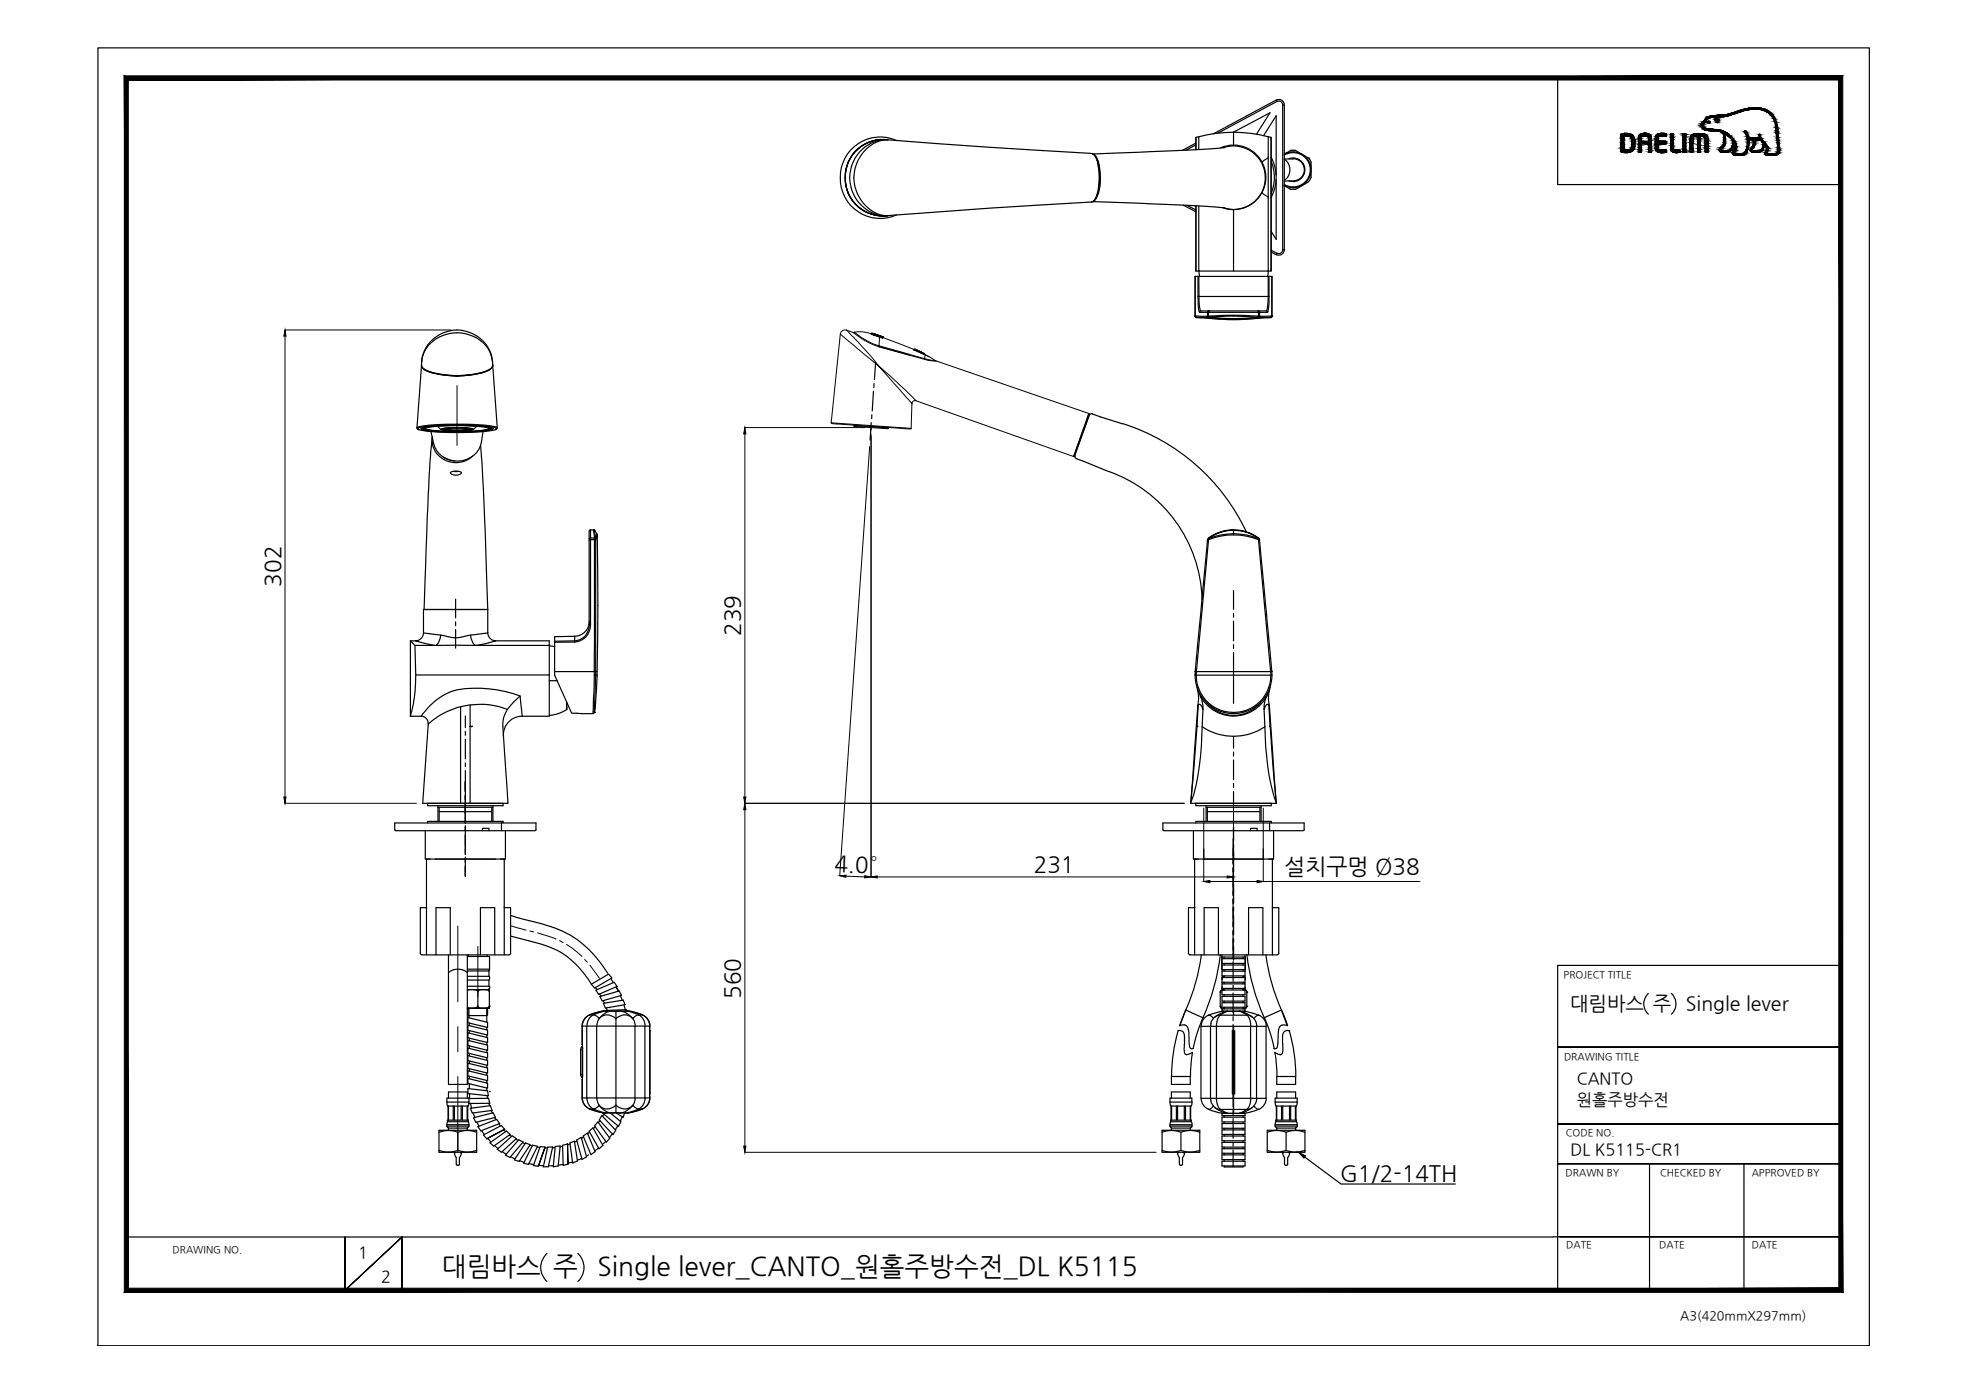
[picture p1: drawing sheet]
<svg xmlns="http://www.w3.org/2000/svg" width="420mm" height="297mm" viewBox="0 0 420 297" stroke-linecap="round" stroke-linejoin="round" font-family="sans-serif">
<defs><g id="words">
<g font-size="5.6">
<text x="94.3" y="272.2">대림바스 주</text>
<text x="127.5" y="272.2">Single lever_CANTO_원홀주방수전_DL K5115</text>
</g>
<g font-size="4.8">
<text x="59.8" y="125.2" transform="rotate(-90 59.8 125.2)">302</text>
<text x="158" y="135.7" transform="rotate(-90 158 135.7)">239</text>
<text x="178" y="185.8" transform="rotate(2 178 185.8)">4.0°</text>
<text x="220.6" y="186.2">231</text>
<text x="274.1" y="186.6">설치구멍 Ø38</text>
<text x="158" y="213.1" transform="rotate(-90 158 213.1)">560</text>
<text x="285.9" y="252.1">G1/2-14TH</text>
</g>
<g font-size="4.2">
<text x="335.1" y="215.4">대림바스 주</text>
<text x="359.8" y="215.4">Single lever</text>
</g>
<g font-size="3.5">
<text x="336.5" y="231.4">CANTO</text>
<text x="336.5" y="235.8">원홀주방수전</text>
<text x="335.1" y="246.4">DL K5115-CR1</text>
<text x="76.4" y="268.5">1</text>
<text x="81.3" y="273.6">2</text>
</g>
<text font-size="2.7" x="358.5" y="281.6">A3(420mmX297mm)</text>
<g font-size="2.1">
<text x="333.7" y="208.6">PROJECT TITLE</text>
<text x="333.7" y="226.2">DRAWING TITLE</text>
<text x="334.1" y="242.4">CODE NO.</text>
<text x="334.1" y="251">DRAWN BY</text>
<text x="354.2" y="251">CHECKED BY</text>
<text x="373.8" y="251">APPROVED BY</text>
<text x="36.8" y="267.4">DRAWING NO.</text>
<text x="334.2" y="266.4">DATE</text>
<text x="354.1" y="266.4">DATE</text>
<text x="373.8" y="266.4">DATE</text>
</g>
</g></defs>
<!-- layer: 0 -->
<g fill="#000" stroke="#000" stroke-width=".21">
<path d="M60.8 70.4l.2 1.3h-.4zM158.9 91.2l.3 1.4h-.5zM60.6 170.1h.4l-.2 1.3zM158.9 171.4l.3 1.4h-.5zM158.7 170.1h.5l-.3 1.3zM179.2 186.9l1.3-.2v.5zM184.5 186.9l1.4 .2-1.4 .2zM185.9 187.1l1.3-.2v.4zM256.9 188.1l1.3-.2v.5zM261.9 186.9l1.3 .2-1.3 .2zM268.3 187.9l1.3 .2-1.3 .3zM158.7 244.6h.5l-.3 1.3z"/>
<path d="M277.1 245.9l1.5 .7-.4 .5z"/>
<path d="M27.4 274.9l-.9 .9 365.9-.9zM26.5 275.8l365.9-.9 .8 .9zM392.4 17.1v257.8l.8 .9zM393.2 16.2v259.6l-.8-258.7zM27.4 17.1h365l.8-.9zM26.5 16.2h366.7l-365.8 .9zM26.5 16.2l.9 258.7v-257.8zM26.5 16.2l.9 258.7-.9 .9z"/>
</g>
<g fill="none" stroke="#000" stroke-width=".25">
<path d="M20.9 10.2h378v277h-378zM332.4 16.6v22.8h60.4M368.5 32.5h.1M186.8 77.3l-.2 3.7M185.9 91.2v.6M185.9 90.2l-.2 3.7M186 88.5v.8M186.4 83.5l-.3 4.2M186.5 81.8v.9M84.2 175.6h30.2M84.4 177.3h29.8M91.3 171.4h16"/>
<path d="M102.9 177.3v-.5h1.4v.5M107 175.6v1.7M248.1 175.6h30.2M248.3 177.3h29.8M255.2 171.4h16.1M266.9 177.3v-.5h1.4v.5M270.9 175.6v1.7M93 193.7v10.1M96.1 193.7v10.1M102.5 193.7v10.1M105.6 193.7v10.1M109 199.7l5.1 1.4a17.8 17.8 0 0 1 12 8.8"/>
<path d="M109 195.3l1.1 .4a48.1 48.1 0 0 1 11.6 3.9 23.7 23.7 0 0 1 8 8.1M256.9 193.7v10.1M260 193.7v10.1M266.4 193.7v10.1M269.5 193.7v10.1M99.7 215.2h4.3l-.1 2.9M99.9 217.1l4.1 1.1v1.1l-4.1-1.1zM99.9 215.2v1.3l.2 .2M99.9 218.8l4.1 1v1.1l-4.1-1zM100.1 216.7h.1M100.1 215.2v2M100.1 218.3v.5"/>
<path d="M100.1 219.9v.6M102 214.7v.5M103.9 215.2v1.5h-3.8M103.9 219.2v.6M126.2 210l3.7-2.1 .7 .8-3.7 2.1zM127.1 210.7l.3 .4M127.2 211.3l3.8-1.7 .7 .9-4 1.7zM127.9 212.1l.4 .4M128 212.7l4.1-1.2 .5 .9-4.1 1.2zM128.7 213.5l.3 .5M128.8 214.1l4.2-.7 .4 1-4.2 .7zM128.8 215.7h.4"/>
<path d="M129.4 215.1l.2 .5M129.4 215.7v-.1l4.2-.2 .1 .3M130.3 208.8l.6 .9M131.4 217.4v1.6M131.9 211.5l-.4-.9 .5 .9M132.4 212.5l.4 1M133.2 214.4l.2 1M351.7 212a3 3 0 0 0 0 4.4M356.6 212a3 3 0 0 1 0 4.4M392.8 206h-60.4v69.7M95.7 231.4h4M95.7 233h4"/>
<path d="M99.9 230.1l4.1 1.1v1l-4.1-1zM99.9 226.9l4.1 1v1.1l-4.1-1zM99.9 223.1h.1M99.9 232.3l4.1 .5 .2 1-4.3-.4zM99.9 228.5l4.1 1v1.1l-4.1-1zM99.9 220.4l4.1 1v1.1l-4.1-1zM99.9 222l4.1 1v1.1l-4.1-1zM99.9 223.7l4.1 1v1l-4.1-1zM99.9 225.3l4.1 1v1l-4.1-1zM100.1 234.4h4.2l.2 1-4.5 .1M100.1 221.5v.6M100.1 223.2v.5"/>
<path d="M100.1 224.8v.5M100.1 226.4v.6M100.1 228v.6M100.1 229.7v.5M100.1 231.3v1M100.2 233.4v1M100.4 236.5l4.2-.6 .4 1.1-4.2 .5zM100.4 235.4l.3 1M101 237.5l.3 1M101 238.5l4.2-1 .5 .9-4.2 1.1zM101.8 239.5l.4 .8M103.9 220.8v.6"/>
<path d="M103.9 222.4v.6M103.9 224.1v.5M103.9 225.7v.5M103.9 227.3v.6M103.9 229v.5M103.9 230.6v.5M103.9 232.2v.5M103.9 233.9l.2 .5M104.3 235.4l.2 .5M104.8 237l.3 .5M105.6 238.5l.2 .4M106.4 239.8l.4 .5"/>
<path d="M127.6 239.4l2.5 3.5-.7 .8-2.5-3.4zM128 239.1l-.3 .5M128.4 238.1l3 3.1-.6 .9-2.9-3.1zM128.7 237.5l3.3 2.8 .5-.9-2.3-1.9M128.8 237.7l-.2 .5M131.5 237.5l1.5 .9 .3-.9M132.8 238.3l-.4 .9M250 231.4h4M250 233h4M272.4 231.4h4.1M272.4 233h4.1M332.4 223.4h60.4h-60.4"/>
<path d="M332.4 239.9h60.4h-60.4M97 246l.4 1v1.5M97.2 245.9l-.2 .1M97.4 248.4l.2 .2M97.6 248.7h.2M98 248.4l-.2 .2M98.2 245.9l.3 .1M98.5 246l-.4 1-.1 1.5M102 240.4l4-1.5 .6 .8-4 1.6zM102.8 241.3l.6 .8M104.1 242.9l.7 .8M104.5 243.9l3.6-2.5 .8 .7-3.5 2.5z"/>
<path d="M105.5 244.4l.8 .7M106.1 245.3l3.2-2.9 .9 .6-3.2 2.9zM107.2 245.8l.8 .5M107.5 241.1l.4 .4M107.7 241l-3.8 2 3.8-2M107.7 241l-.7-.8-3.8 2 .7 .8M108.7 242.2l.5 .3M109 246.9l.9 .4M110.1 243.1l.5 .2M110.7 243.2l.9 .5-2.8 3.3-.9-.5zM110.9 247.7l.9 .3M111.5 243.9l.5 .2"/>
<path d="M112.1 243.9l1 .4-2.3 3.5-1-.3zM112.9 248.3l1 .2M113.1 244.4l.5 .1M113.7 244.4l1 .2-1.9 3.9-1.1-.3zM114.7 244.8l.5 .1M115 248.7l1 .1M116.3 245h.5M116.3 244.8l-1.4 4 1.4-4M116.3 244.8l-1-.1-1.5 4 1.1 .1M116.9 244.8l1-.1-.9 4.3h-1.1zM117 248.8h1.1M118.4 244.9l-.5 .1"/>
<path d="M118.5 244.7l1-.2-.4 4.3-1 .2zM120 244.6l-.5 .1M120.1 248.5l-.9 .1M121.1 244.1l.1 4.3-.1-4.3M121.1 244.1l-1.1 .3 .2 4.3 1-.3M121.6 243.9l1-.4 .6 4.2-1 .5zM121.6 244.1l-.5 .2M122.2 248l-1 .2M123 243.3l1-.6 1.2 4.2-1 .5zM123.1 243.4l-.4 .3M124.1 247.2l-.9 .4M124.4 242.4l.9-.6 1.7 4-.9 .6z"/>
<path d="M124.5 242.6l-.4 .3M125.6 246.4l-.5 .3M125.7 241.4l.8-.7 2.1 3.7-.8 .8zM125.8 241.6l-.4 .3M127 240.4l-.4 .4M127.7 245l-.8 .6M129.3 243.6l-.7 .6M130.7 241.9l-.7 .9M131.9 240.2l-.6 .9M251.3 246l.4 1M251.5 245.9l-.2 .1M251.7 247v1.5"/>
<path d="M251.7 248.4l.2 .2M251.9 248.7h.2M252.3 248.4l-.2 .2M252.5 245.9l.2 .1M252.8 246l-.4 1-.1 1.5M260.8 247.5h4.9M261.2 249h4M273.7 246l.4 1v1.5M273.9 245.9l-.2 .1M274.1 248.4l.2 .2M274.3 248.7h.3M274.8 248.4l-.2 .2"/>
<path d="M275 245.9l.2 .1M275.2 246l-.4 1v1.5M278.4 246.9l7.8 5.8h24.3M332.4 248.3h60.4h-60.4M352 248.3v27M372.1 248.3v27M27 264h304.4M73.6 264v11.4l12.2-11.4-12.2 11.4zM85.8 275.4v-11.4v11.4M116.7 267.5a4 4 0 0 0 0 5.9M123.3 267.5a4 4 0 0 1 0 5.9M331.4 263.9h61.4h-59.9"/>
<path d="M341 275.3h51.8"/>
</g>
<!-- layer: 1 -->
<g fill="none" stroke="#000" stroke-width=".25">
<path d="M189.1 29.8a8.1 8.1 0 0 0-7.8 8.1 8.1 8.1 0 0 0 7.8 8.1M189.4 29.8a8.1 8.1 0 0 0-9 8.1 8 8 0 0 1 9.1-8.1 8.2 8.2 0 0 0-9.1 8.1 8.2 8.2 0 0 0 9.1 8.1 8 8 0 0 1-9.1-8.1 8 8 0 0 0 9 8.1M191.3 30a8.6 8.6 0 0 0-12 7.4 8.6 8.6 0 0 0 11 8.8l1-.3M232.9 32.7l-21.8-1.3-21.9-1.6a8.1 8.1 0 0 0-6.2 11.5 7.6 7.6 0 0 0 6.2 4.7l21.9-1.6 21.8-1.3M233 32.8l.5 .3a9.9 9.9 0 0 1 .9 6.7 4.2 4.2 0 0 1-1.3 3.3h-.2M233.1 32.8l.6 .5 .5 1M233.2 32.9a3.9 3.9 0 0 1 1.5 3.2 9.4 9.4 0 0 1-1.1 6.7l-.3 .2M234.1 34.1l.5 2.6v2.3M234.2 34.6a11.6 11.6 0 0 1-.3 7.5l-.6 .9-.4 .1M234.7 38.2l-.1 .4M255.2 30.9l-2.1 1.2M255.2 30.5l-2.9 1.6"/>
<path d="M255.2 29.3v2.6M255.8 29.2l-.6 .1v2.6M260.4 31.6a6.9 6.9 0 0 1 9.6 4.8 6.9 6.9 0 0 1-6.8 8.3M261 31.5a6.8 6.8 0 0 1 9 6.4 6.8 6.8 0 0 1-9 6.4M261.4 31.5h-.3a240.8 240.8 0 0 1-17.9 1l-10 .4M268.1 28.6l2.9-4.5-7.8 4.1a29.3 29.3 0 0 0-7.4 1v2.7M269.6 28.9l2.7-4.2v12.6M270.6 29.2l.6 .1v28.5h-.6l-.1 1.2M270.6 29.2a29.3 29.3 0 0 0-7.4-1v2.8M270.6 29.2v4.5l-1 .6-.3 .4M270.6 33.7v8.4M271.2 29.3l.1 28.5"/>
<path d="M271.2 33.5a9.1 9.1 0 0 1 0 8.7M271.2 34.4a8.7 8.7 0 0 1 0 6.9M272.3 38.4v12.7l-1.1-1.8M272.3 21.4a1.16 1.16 0 0 1 1.8 1M272.5 21.6l-.2-.2-13.4 7.1M272.5 21.6l-12.6 6.8M272.5 21.7a.83 .83 0 0 1 1.2 .7M273.7 22.4h.4v30.9h-.4M273.7 22.4v30.9M274 39.6l1.4 .8M274 33.1a3.7 3.7 0 0 1 5.6 3.1 3.7 3.7 0 0 1-5.6 3.2M274 34a2.67 2.67 0 0 1 0 4.5"/>
<path d="M274.1 38.6h1.9M274.1 33.9h1.9M275 33.9a2.52 2.52 0 0 1 3.5 2.3 2.52 2.52 0 0 1-3.5 2.4M275.4 32.1l-1.4 .8a3.8 3.8 0 0 1 5.8 3.3 3.8 3.8 0 0 1-5.8 3.4M275.4 32.1h.1M275.4 32.1h1.1l2.8 1.7M276 33.9a2.35 2.35 0 0 1 2.3 2.3 2.35 2.35 0 0 1-2.3 2.4M279.3 38.8l-2.8 1.6h-1.1M279.3 33.8h.1M279.3 33.7l.5 .9M279.8 34.6v3.3M279.8 37.9l-.5 .9"/>
<path d="M233.2 43l20.4 .8 7.8 .6M252.5 43.8l2.7 1.4M253.3 43.8l1.9 1M255 59v8.5M255.2 43.9v13.9M255.2 43.9v13.9h.6l.2 1.2M255.6 59h15.2M255.8 44v13.8h7.4M255.8 59v4.3M260.9 44.3l2.3 .4M269.3 41l.3 .4 1 .7v15.7h-7.4v-13.1M270.6 59v4.3h-14.8"/>
<path d="M271.3 53.4l1.2 .7-.2 .3-1-.6M271.4 59v8.5M273.7 53.3a.83 .83 0 0 1-1.2 .7M274.1 53.3a1.16 1.16 0 0 1-1.8 1M89.9 77.9a6.8 6.8 0 0 1 6-6.7 7.7 7.7 0 0 1 8.8 4.4l.4 2.3M89.9 77.9a2.2 2.2 0 0 0 2.1 1.5 20 20 0 0 0 12.4-.5l.5-.4 .2-.6M89.9 77.9a1.7 1.7 0 0 0 1.7 1.4 20.3 20.3 0 0 0 12.7-.3l.7-.6 .1-.5M89.9 78a2.59 2.59 0 0 0 2.2 1.5 19.2 19.2 0 0 0 12.4-.7l.5-.3 .1-.5M89.9 77.9l-.9 13.4M90 77.2a7.6 7.6 0 0 1 7.5-6.8 7.6 7.6 0 0 1 7.6 6.8M105.1 77.9l1 13.4M255 67.5l.3 .2 1 .1"/>
<path d="M255 67.5h.1M255 67.5h2.7M255 67.5l.3 .2M255 67.4l.3 .3M255.3 67.7h.1M255.6 63.3v-4.3h-.6v8.5M255.6 63.3l.1 2.3 .3 1M255.6 63.3h.2M255.8 63.3l.2 2.3 .2 .8h14M256.3 66.4l-.3 .2M256.3 67.8l6.9 .4M257.7 67.5l.2 .2"/>
<path d="M257.7 67.5h.1M257.9 67.5v-.9h10.6v.9M257.9 66.6h-.2v.9M257.9 67.5h-.2l.1 .2a43.8 43.8 0 0 0 10.6 0M257.9 67.5l.1 .2M257.9 67.5h.1M257.9 66.4l-.2 .2h-1.7M258 67.5a81.4 81.4 0 0 1 10.5 0l-.1 .2a63.6 63.6 0 0 0-10.4-.1zM258.1 66.4l-.2 .2M268.4 67.7h.3l.1-.2h-.3v.2M268.4 66.4l.2 .2M268.5 66.4l.3 .2"/>
<path d="M268.5 66.6h.3v.9M268.8 67.5h.1M268.8 67.5l-.3 .2M270.2 67.8l-7 .4M270.2 66.4l.3 .2M270.8 63.3v-4.3h.6v8.5M270.8 63.3l-.3 3.3h-1.7M270.8 63.3h-.2l-.1 2.3-.3 .8M271.1 67.7h-2.6a42.2 42.2 0 0 1-10.6 0h-2.6l1 .1M271.1 67.7h.1M271.1 67.7l-.9 .1M271.2 67.7l.2-.3-.2 .3-1 .1"/>
<path d="M271.4 67.5h.1M271.4 67.5h-2.6M271.4 67.5l-.3 .2M89 91.3a7.7 7.7 0 0 1 3.8-.7 53.5 53.5 0 0 1 12.9 .5l.4 .2M89 91.3l.3 .4M89.2 91.3a46.6 46.6 0 0 1 13.3-.5l2.5 .3 .9 .4a5.9 5.9 0 0 1-3.2 .6 55.6 55.6 0 0 1-13.3-.4l-.2-.1zM89.9 91.3a47.8 47.8 0 0 1 15.2 0l.2 .2-.2 .1a47.8 47.8 0 0 1-15.2 0l-.1-.1zM90.3 91.5a16.3 16.3 0 0 1 6-.7 36.5 36.5 0 0 1 8.3 .5l.1 .2a20.6 20.6 0 0 1-7.2 .7 20.6 20.6 0 0 1-7.2-.7zM90.7 91.5a19.9 19.9 0 0 1 6.8-.7 19.9 19.9 0 0 1 6.9 .7 14.4 14.4 0 0 1-5.6 .6 31.1 31.1 0 0 1-8-.5zM90.8 91.4v.1a34.4 34.4 0 0 0 11.1 .4l1.5-.1 .9-.4M91.5 91l-1.3 .4v-.1M92 92.1l.5 2.6"/>
<path d="M92.2 93.2l-.4 5.1-.4 7.2-.9 24.6h13.1M92.2 93.4a5.1 5.1 0 0 0 3 4.9 5.1 5.1 0 0 0 5.7-1M93.5 90.9v.3M93.5 91.1l.1 .1M93.6 91.2l.5 .5M94.1 91.6a17.1 17.1 0 0 1 6.9 0 17.1 17.1 0 0 1-6.9 0zM94.5 91.5v.1M94.6 97.5l.9 .5 1.5 .3M94.8 91.6a13.7 13.7 0 0 1 5.5 0 13.7 13.7 0 0 1-5.5 0zM94.9 91.6l2.6 .2 2.6-.2M97.5 91.3l2.2 .1 .9 .2-.9 .2-2.2 .1M97.5 91.3l-2.1 .1-.9 .2 .9 .2 2.1 .1"/>
<path d="M97.5 91.3l2.4 .1 1 .2-1 .2-2.4 .1M97.5 91.3l-2.3 .1-1 .2 1 .2 2.3 .1M100.6 91.5v.1M101.5 90.9v.2M101.5 91.2l-.5 .5M102.6 95.1l.6 9.3 .9 25.7M103.1 92.1a6.4 6.4 0 0 1-2.1 5.1 5.3 5.3 0 0 1-8.5-2.6M103.6 91l1.2 .4v-.1M106.1 91.3l-.4 .4M231.3 98.5l5.3 2.1M234.8 89l4.7 1.4M96.1 100.8a2.6 2.6 0 0 1 2.4 .1 1.47 1.47 0 0 1-2.4-.1z"/>
<path d="M96.8 100.6h1M97.3 100.6h.1M125.7 113.3v20.1M126 114.8v.4l.9-.1M126 115.2v18.2a3.5 3.5 0 0 1-3.4 3.6M126 115.2h-.2M126 113l-.2 .3M126 114.8l-.2 .2M126.6 113.1h-.6v1.7h.9M126.6 113.1h.1M126.6 113.1l.3 1.7M126.6 113.1l.2 .1"/>
<path d="M126.8 113.2h.1M126.8 113.2l.3 1.7-.2-.2M126.8 113.2l.6 .7-.3 1.3-.2-.1v-.3M126.9 114.8l.2 .1M127.1 115.2h-.2l-.1 28.1M127.4 113.9l.1 .2M257.7 115.2l-2.7 28.1M257.7 115.1l.2 .1M257.9 115.2a14 14 0 0 1 10.6 0l2.6 28.1h-15.8zM257.9 114.8l.1 .1M258 114.7l-.1 .1M263.2 113.1a9.2 9.2 0 0 1 5.3 1.6l-.1 .2a9.5 9.5 0 0 0-5.2-1.8z"/>
<path d="M263.2 113.1a9.2 9.2 0 0 0-5.2 1.6v.2a8.6 8.6 0 0 1 5.2-1.7v.7a13.4 13.4 0 0 1 5.3 1v.3l.3-.1-.3-.3v.1M263.2 114.1v-.2a13.4 13.4 0 0 0-5.2 1l-.1 .3-.2-.1 .2-.3M268.5 114.7v.1M268.5 115.2h.3l2.6 28.1M268.8 115.1v.1M87.6 136.8l.9 .9h4.3M87.6 136.8v16M87.6 136.8h1.1M88.5 137.7l.2 6.3h28.5v-6.3M90.4 135.1a1.74 1.74 0 0 1-1.7 1.7l4.1 .9M90.4 135.1l3.7 .4-.6 1.7-.5 .5h-.2M93 137.7h8.4"/>
<path d="M94.1 135.5l.7 .2a6.6 6.6 0 0 0 4.9 0l.7-.2M97.2 127.9v3.9M97.2 132.7v.8M97.2 134.3v4M104.1 135.1a1.74 1.74 0 0 0 1.7 1.7l-4.1 .9M104.1 135.1l-3.7 .4 .5 1.7 .5 .5h.3M104.1 130.1h-13.7v5M104.1 130.1v5M105.8 136.8h11.4v.9h-15.5M117.2 137.8l1.2 .2M122.6 137h-4.3v6.3h8.5M122.6 135.8l-4.3 .1v1.1"/>
<path d="M122.6 135.8v1h-4.3M125.7 133.4a3.3 3.3 0 0 1-3.1 3.4v.2M125.8 132.6a3.2 3.2 0 0 1-3.2 3.2M126 133.3h-.2M263.2 139.2v4.9h8M263.2 137.6v.8M263.2 132.6v4.2M263.2 130.9v.8M263.2 126v4M87.6 152.8h2.3M88.7 144a30.5 30.5 0 0 1-1.1 8.8M89.9 152.8a13.2 13.2 0 0 1 12.7-5.9 26.8 26.8 0 0 1 8.4 1.6l.4 4.3"/>
<path d="M98.3 150.8v20.6M99.3 152.8v2.5M99.3 156.1v.8M99.3 157.7v4.2M100.3 150.4v4.6h.5h-.5M100.3 155h.1M100.3 155v16.4M108.3 151.4a5.6 5.6 0 0 0-1 3.7l1.1 16.3h-18.2l1.2-16.9M111 148.5l-1.4 1.3-1.3 1.6a16.3 16.3 0 0 0-16.6 2.8l-.3 .3a1.53 1.53 0 0 0-1.5-1.7M111.4 152.8a4 4 0 0 0-4 4.3M117.2 145.3h1.7M117.2 144v8.8h-5.8"/>
<path d="M118.3 143.3v.8l3.7 8.1 4.6 .1 .2-8.2M120.9 149.7v1.7M120.9 151.4l-1.7 .9-2 .4M121 149.9l-.1 1.5M126.8 143.3v.8h.3v-.8M126.8 143.3h.3M126.9 152l-.3 .2M126.9 152h.1M127.1 150.1v-.2l-.2 2.1M127.1 143.3h.1M127.4 143.3h-.3v-28.1l.4-1.1v22.1l-.1 7.9h-.3l-.2 7.2a.45 .45 0 0 1-.3 .6M127.4 144.1l-.5 7.9"/>
<path d="M255 144.1a8.2 8.2 0 0 0 8.2 8.2 8.2 8.2 0 0 0 8.2-8.2M255 143.3v.8h.3v-.8M255 143.3h.1M255 143.3h.3M255.3 143.3h.1M255.4 155l-1.3 16.3M255.4 155h.1M255.5 147.1a7.7 7.7 0 0 1 .1 3.5M255.6 150.6l-1.5 20.5M255.7 150.4l-.3 4.6M256.1 148.5a5.7 5.7 0 0 1 .6 2.9l-.5-1-.3-.1-.3 .3M256.5 155.1a55.2 55.2 0 0 1-2.1 15.3l-.4 1h18.4a44.2 44.2 0 0 1-2.4-14.2l-.1-2.1"/>
<path d="M256.7 151.4l-.2 3.7a12 12 0 0 0 13.4 0M257.5 149.9a7.4 7.4 0 0 0 11.5 0M263.2 150.1v-6h-7.9a7.9 7.9 0 0 0 7.9 7.9v.3M263.2 157.1v2.6M269.7 151.4l.2 3.7M270.3 148.5a5.7 5.7 0 0 0-.6 2.9l.3-.6a.45 .45 0 0 1 .4-.5 .45 .45 0 0 1 .5 .3M270.7 150.4l.2 4.6h.1M270.9 150.6l1.4 20.5M270.9 147.1a7.2 7.2 0 0 0 0 3.5M271 155h.1M271 155l1.3 16.3M271 146.6a8 8 0 0 1-7.8 6.2 8 8 0 0 1-7.8-6.2"/>
<path d="M271.1 143.3h.1M271.1 143.3l.1 .8M271.2 144.1a7.9 7.9 0 0 1-8 7.9M271.4 143.3v.8h-.2M271.4 143.3h.1M271.4 143.3h-.2M99.3 164.4v5M99.3 162.8v.8M99.3 169.5v6.2M99.3 176.2v6.1M263.1 179v5.4M263.2 160.5v.8"/>
<path d="M263.2 162.2v4.2M263.2 167.2v.8M263.2 168.9v2.5M99.3 184.8v2.2v-2.2M99.3 182.9v3.9M256.9 181.2v2M263.1 196.8v.9M263.1 185.1v6M263.1 191.8v6M263.1 198.5v5.9M263.2 181.2v2M269.6 181.2v2"/>
<path d="M95.7 207.6a3.1 3.1 0 0 1 4 0M99.7 211.3l.6-.1a1.49 1.49 0 0 1 1.7 .4M99.7 211.2h4.6M99.7 204.1h4.8v2.7h-4.8M99.7 209.1h4.6v1.4h-4.6M99.7 207.2h4.6M99.7 208.3h4.6M99.9 203.8v.3M102 214.7h.1M102 211.6h.1M102 211.6l.1 3.3a2.35 2.35 0 0 0 2.2 0l.1-.2v.5M102 214.7l-.5 .4"/>
<path d="M102 211.6l.1-.1a2.35 2.35 0 0 1 2.2 0l.1 .1M102 214.7l-.1 .1a2.36 2.36 0 0 1-2.2 .2M104 203.8v.3M104.3 211.1h.1M104.3 207.2v1.1M104.4 210.4l.1 .4-.3 .3M104.4 208.3l.1 .5-.1 .3M104.4 214.7h.1M104.4 211.2v.4M104.4 211.6v3.1M104.4 215.1l-4.7 .1M104.5 206.8l-.2 .4"/>
<path d="M125.2 219v15.3M125.8 216.6h.8M125.9 216.6a2.56 2.56 0 0 0-1.7 2.3M126.6 216.6l.7 .2 .6 .6M126.6 216.6a2.59 2.59 0 0 0-1.3 2.3M127.3 219h-3.1l.1 4.4M127.3 219h11.3v15.3h-1M127.3 219v15.3M127.8 217.4l-.3 .7-.1 .8M128.9 215.7l-3 .8M129.3 215.7l-2.7 .8M129.8 215.9l-1.2 .6-.7 .8"/>
<path d="M131.4 217.4a2.37 2.37 0 0 0-3.6 0M131.4 219v15.3h6.2M131.4 215.9l.9-.2 .7 .2M131.4 215.9v1.5M131.4 217.4a2.3 2.3 0 0 1 2.7-.7 2.3 2.3 0 0 1 1.4 2.2M133 215.9l1.2 .6 .7 .8M133.6 215.7h-4.4l2.2 .2M133.6 215.7l-.6 .2M133.6 215.7h.3M133.6 215.7a7.3 7.3 0 0 1 3.4 1.4 2.8 2.8 0 0 1 .7 1.8M134 215.7a9.4 9.4 0 0 1 3.9 1.4 2.56 2.56 0 0 1 .8 1.8M135.5 219v15.3"/>
<path d="M136.2 216.6h.8M136.3 216.6l-.6 .2-.7 .6M137.6 219v15.3M138.6 219.9v13.4M258.3 219v15.4M258.4 218.4a2.14 2.14 0 0 1 2-1.8 3 3 0 0 0-.8 2.4v15.4M258.4 218.4l-.1 .6M258.9 217.4a1 1 0 0 0-.8-.8 1 1 0 0 0-1 .6 2.56 2.56 0 0 0-.8 1.8M260.4 214.7h.1M260.4 211.7h.1M260.4 214.7l.1 .4 .7 .1M260.4 211.7v3"/>
<path d="M260.5 211.5l-.1 .2M260.5 215l.4 .2M260.7 204.2h5.1v2.7h-5.1zM260.8 215.8h1.1M260.8 206.8l.1 .4M260.8 215.8h.1M260.8 215.8v-.5h4.9l-.1 .5M260.8 203.8v.4M260.8 204.6h4.9v1h-4.9zM260.8 206.9v-1h4.9v1M260.8 207.2h4.9v1.1h-4.9zM260.8 208.6h4.9v1h-4.9z"/>
<path d="M260.8 209.9h4.9v1h-4.9zM260.8 211.3h4.9v1h-4.9zM260.8 212.6h4.9v1h-4.9zM260.8 214h4.9v.9h-4.9zM260.8 210.6a.4 .4 0 0 0 .3 .6M260.8 215.8l-3 .9M260.8 215.8l.5 .1M260.8 215.8h.9M260.8 208.3v.1h.4M260.8 209.6v.3M260.9 211.2h.3l-.7 .2-.1 .3M260.9 208.4l-.1 .6"/>
<path d="M260.9 211.2l-.4 .2M261.2 204.2v.4M261.2 205.6v.3M261.2 206.9v.3M261.2 208.3v.3M261.2 209.6v.3M261.2 210.9v.4M261.2 212.3v.3M261.2 213.6v.4M261.2 214.9v.4M261.5 215.9l-1.2 .4-1 .7M261.9 215.8l-.5 .1"/>
<path d="M261.9 215.8h1.3M262 215.8l-1.6 .8h2.8v-.8M263 220h.2v13.4h-.2zM263.1 218.6v4.2M263.1 216.9v.9M263.1 211.9v4.2M263.1 210.2v.9M263.1 205.2v4.2M263.1 220v16.2M263.2 220h.3v13.4h-.3zM263.2 219h7v15.4h-7v3.2M263.2 219h-6.9v15.4h3.3"/>
<path d="M263.2 215.8h2.3M263.2 215.8v.8h2.9l-1.6-.8 .5 .1M263.2 215.8h2.4M263.2 219v1M263.3 220v13.4M265 215.9l1.1 .4 1.1 .7M265.2 204.2v.4M265.2 205.6v.3M265.2 206.9v.3M265.2 208.3v.3M265.2 209.6v.3M265.2 210.9v.4"/>
<path d="M265.2 212.3v.3M265.2 213.6v.4M265.2 214.9v.4M265.5 211.2h-.3l.7 .2 .2 .3M265.6 211.2l.3 .2M265.6 211.2l.4 .2M265.6 208.3v.1h-.4M265.6 209.6v.3M265.6 215.8l-.4 .1M265.6 208.4l.1 .7M265.6 215.8l3 .9M265.7 203.8v.4"/>
<path d="M265.7 210.6a.4 .4 0 0 1-.3 .6M265.8 206.8l-.2 .4M266 215l-.4 .2M266 211.5l.1 3.3M266 214.8v.1M266.1 214.7h.1M266.1 211.7h.1M266.1 214.7l-.2 .4-.7 .1M266.9 219v15.4M266.9 219v-.6a2.72 2.72 0 0 0-.8-1.8 2.28 2.28 0 0 1 2.1 2.4M267.6 217.4a1 1 0 0 1 .9-.8 1 1 0 0 1 1 .6 2.56 2.56 0 0 1 .7 1.8M268.1 219v15.4"/>
<path d="M104.4 232.9h.1M123.9 229.3l.2 .5M123.9 224v5.3M123.9 224h.3M124.1 229.8h.1M124.1 223.4l-.2 .6M124.1 223.4h.1M124.1 223.4h.2v.3M124.1 229.8l.2 .1M124.2 234.3a2.56 2.56 0 0 0 1.7 2.4M124.2 224v5.3h-.3M124.2 229.3l.1 .2"/>
<path d="M124.3 229.9l-.1 4.4h3.1M124.3 223.3l-.2 .1M124.3 229.5v.4l-.2-.1M124.3 223.7l-.1 .3M124.3 223.7v5.8M125.3 234.3a2.59 2.59 0 0 0 1.3 2.4M125.8 236.7h.8M125.9 236.7l3 .8zM126.6 236.7l2.7 .8M127.3 234.3h4.1v1.6M127.4 234.3l.1 .8 .3 .7M127.8 235.8l.1 .1"/>
<path d="M127.9 235.8l-.6 .6-.7 .3M127.9 235.9l.7 .8 1.2 .7M128.9 237.5h1.6M129.2 237.5l.6-.1 .7 .1M130.5 237.5l.9-.1 2.2 .1M131.4 235.8a2.43 2.43 0 0 1-3.5 .1M131.4 235.9v1.5M131.4 235.8a2.43 2.43 0 0 0 3.6 .1M134.9 235.9l-.7 .8-1.2 .7M135 235.8l.7 .6 .6 .3M135.5 234.3l-.1 .8-.4 .8M136.2 236.7h.8"/>
<path d="M137.7 234.3a2.92 2.92 0 0 1-2.7 2.9l-1.4 .3M138.7 234.3a2.91 2.91 0 0 1-2.7 2.7l-2.1 .5h-3.4M256.3 234.4a2.4 2.4 0 0 0 1.8 2.3l.8-.7M257.8 236.7l2.2 .7 .8 .2 .5-.1M258.3 234.4l.1 .5M258.4 234.9a2.14 2.14 0 0 0 2 1.8M259.3 236.4l1 .6 1.2 .5M259.6 234.4v.6a2.71 2.71 0 0 0 .8 1.7M259.6 234.4h3.6v3.2M260.4 236.7h5.7M260.4 236.7l1.6 .9M260.8 237.5v.6h4.9v-.5"/>
<path d="M260.8 238.4h4.9v1h-4.9zM260.8 239.7h4.9v1.1h-4.9zM261.2 238.1v.3M261.2 239.4v.3M261.4 237.5l.5 .1M261.7 237.6h-1h2.5M261.7 237.5l.2 .1M261.9 237.6h3.6M263.1 230.3v.9M263.1 237v.9M263.1 238.7v4.2M263.2 237.6h2.5h-.1"/>
<path d="M263.2 233.4v1M265 237.5l-.5 .1M265.2 237.5l.4 .1M265.2 238.1v.3M265.2 239.4v.3M266.1 236.7l-1.6 .9M266.9 234.4v.6a2.71 2.71 0 0 1-.8 1.7l1.1-.3M267.2 236.4l-1.1 .6-1.1 .5M267.6 236l.5 .5 .5 .2M268.2 234.4l-.2 1-.8 1M268.6 236.7l-3 .9M270.2 234.4a2.56 2.56 0 0 1-1.6 2.3"/>
<path d="M260.8 241.1h4.9v1h-4.9zM260.8 242.4h4.9v1h-4.9zM260.8 243.8h4.9v1h-4.9zM260.8 245.1h4.9v1h-4.9zM260.8 247.5v-1.1h4.9v1.1M260.8 247.8h4.9v1h-4.9zM261.2 240.8v.3M261.2 242.1v.3M261.2 243.4v.4M261.2 244.8v.3M261.2 246.1v.3M261.2 247.5v.3"/>
<path d="M261.2 248.8v.2M263.1 243.7v.9M263.1 245.4v3.6M265.2 240.8v.3M265.2 242.1v.3M265.2 243.4v.4M265.2 244.8v.3M265.2 246.1v.3M265.2 247.5v.3M265.2 248.8v.2"/>
</g>
<!-- layer: Cneter -->
<path d="M97.5 82.3v12.8M263.2 169.7v17.1M97.7 197.6v16.2M97.7 219.1v5.3M102 201.9v10.8M97.7 229.7v16.2" fill="none" stroke="#000" stroke-width=".21"/>
<!-- layer: 0 -->
<g fill="none" stroke="#000" stroke-width=".21">
<path d="M60.8 70.4h35.4M60.8 71.7v98.4M179.3 71.3l-1.9 18.9 17 1.2 .2-5.3M179.4 70.9a1.04 1.04 0 0 1 1-.5 1.04 1.04 0 0 1 .9 .7l3.9 4.1 2.2 2.8-8-6.7zM180.7 70.5a13.3 13.3 0 0 1 3.8 2.2l3.1 1.3M182.1 71l.2-.1 .2 .1a14.2 14.2 0 0 0 5.1 2.8M182.3 70.9a6.1 6.1 0 0 1 4 .5l-.4-.1 .2-.1M186.1 71.1l.2 .3M186.1 71.1l.1 .1M186.1 71.1l-.2 .1M186.3 71.3h.1M186.4 71.4l.1-.1 1.8 .7-.6-.3"/>
<path d="M186.4 71.3l1.3 .4M186.4 71.4l1.3 .5-.1 1.9M186.4 71.3l2 .6M186.4 71.3h.1M186.4 71.4l.1-.1-.1 .1 1.9 .7M186.4 71.4l.1-.1 1.8 .6v.2M186.4 71.4l1.3 .5v-.2M186.5 71.2l-.1 .1M186.5 71.2h.1M186.5 71.4l1.2 .4v-.1M186.5 71.2l-.1 .3M186.5 71.2l1.8 .7z"/>
<path d="M187.4 78l2.8 2.4 5.3 5.1a.63 .63 0 0 0-.9 .6zM187.6 73.8l9.7 2.8M187.6 74l10.3 2.8 2 .3 32.5 11.1M187.6 74h.1M187.6 73.8l-.1 .2M187.7 71.9l.6 .2M187.7 71.7l-1.2-.5 1.8 .7M187.7 71.7l.6 .2M188.3 71.9l.1 .2M188.3 71.9h.1M188.3 72.1v.1M188.3 71.9l.1 .1"/>
<path d="M188.4 71.8v.1M188.4 71.9h.1M188.4 72l6.6 2.6M195 74.6h-.1l.3 .2M195.1 74.6l.2-.1v.2M195.2 74.6l.1 .1zM195.2 74.6l-.2 .1M195.2 74.5h-.1M195.2 74.7v.1M195.3 74.5l-.3 .1M195.3 74.7v.1M195.4 74.7l-.2 .1"/>
<path d="M195.4 74.7h.1M195.4 74.7v.1M195.4 74.8l.3 .2 .1-.1M195.4 74.8h.1M195.4 74.8l.4 .1M195.5 74.8h.1M195.6 74.7l.2 .2M195.6 74.7l-.2 .1M195.6 74.7l.1 .1M195.7 74.7l.1 .2M195.7 74.7l-.2 .1M195.7 74.7l.1 .1"/>
<path d="M195.8 74.9h.1M195.8 74.9l.1 .1M195.9 75l.3 .2v-.1M195.9 75l.3 .1M195.9 75h.1M196 75h.1M196.1 74.9l.1 .2M196.1 74.9l-.2 .1M196.1 74.9l.1 .1M196.1 74.9l.2 .3M196.1 74.9l-.1 .1M196.1 74.9h.2"/>
<path d="M196.2 75.2h.1M196.3 75.2h.1M196.4 75.2l.1 .2 .3-.1M196.4 75.2h.1M196.4 75.2l.4 .1M196.5 75.2h.1M196.5 75.2l.3 .1M196.5 75.2h-.1M196.5 75.2h.2M196.6 75.1l.2 .3M196.6 75.1l-.1 .1M196.6 75.1l.2 .1"/>
<path d="M196.8 75.4h.1M196.8 75.4l.1 .1M196.9 75.4l.3 .3M196.9 75.4h.1M196.9 75.5h.3M197 75.5l.1-.1 .2 .1M197 75.4v.1M197 75.4l.2 .1M197.1 75.4l.1 .1M197.1 75.4h.2M197.2 75.5v.2M197.2 75.6h.1"/>
<path d="M197.2 75.5h.1M197.3 76.6l2.4 .5M197.3 76.6v.1v-.1M197.3 75.5v.1M197.3 75.6l.1 .1M197.4 75.7l-.1 .9M197.4 75.7l2.2 1.2M197.4 75.7l.9 .4M158.9 92.6v77.5M158.9 91.2h25.6M177.4 90.2l.2 .2h.3l16.3 1.1M178.5 90.3l.1 .1"/>
<path d="M182.2 90.7l7.4 .5M182.2 90.8v.2l7.4 .5v-.2M185.6 95.3l-6.4 91.6M185.9 92.6v94.5M193.2 91.4l-.1 .1M194.4 91.4l-.1 .1M195.5 85.5l33.6 11.8M229.1 97.3h.2M229.3 97.4h.1M232.4 88.2l.1 .2-2.8 7.9-.4 1h-.2M232.4 88.2l-3.3 9.1M60.8 171.4h28"/>
<path d="M158.9 171.4h93.8M158.9 172.8v71.8M256.9 172.4v15.7M263.2 172.8v14.3M269.6 172.4v15.7h33.4M109 197.5l3.3 1M113.1 198.7l.8 .2M114.7 199.1l3.9 1.3M180.5 187l4 .1M187.2 187.1h74.7M258.2 188.1h10.1M119.4 200.7l.8 .4"/>
<path d="M120.9 201.5l1.3 .9 2 1.7M124.7 204.7l.6 .6M125.9 206l2 2.8M158.9 245.9h87.8"/>
</g>
<!-- layer: p  -->
<path d="M239.5 90.4a43.7 43.7 0 0 1 26.4 23M236.6 100.6a29.9 29.9 0 0 1 19.9 27.3" fill="none" stroke="#000" stroke-width=".25"/>
<!-- layer: 6 -->
<path d="M229.3 97.2l.1 .5 .2 .1 1.7 .7M232.4 88.6l-3.1 8.6M233.1 88.3l1.7 .7M233.1 88.3l-.5 .1-.1 .2" fill="none" stroke="#000" stroke-width=".25"/>
<!-- layer: FORMAT -->
<path d="M232.4 88.2l-3.3 9.2" fill="none" stroke="#000" stroke-width=".21"/>
<g fill="#000" stroke="#000" stroke-width=".21">
<path d="M346.3 32.5h1.2zM346.5 28.5h.9zM347.2 32h1.3zM347.7 29.1h.9zM350.8 28.5h.4zM351.2 29h1.1zM353.7 28.6h1.9zM353.7 32.4h1.9zM354.1 28.5h1.4zM354.4 32.6h.3zM354.4 28.5h.4zM354.6 29.1h1z"/>
<path d="M354.9 29.1h.7zM357.4 32.6h.6zM362.2 28.5h.8zM363 27h.4zM364.3 25.9h.6zM364.5 26.3h.1zM364.7 27.9h2.7zM364.4 25.9h.4zM364.9 27.9h2.6zM365.8 24.7h3.2zM366 25.6h.1zM366.3 26.1l.2 .1z"/>
<path d="M366.4 24.6h2.6zM366.3 25.2h.2zM366.8 24.6h2.2zM374.1 29.8h1.9zM374.2 23h.8zM375 29.8h.6zM375.4 29.5h.4zM375.4 28.7h.2zM375.6 29.8h.5zM376.8 31.3h.5z"/>
<path d="M345.9 29h1.3zM345.9 29h1.3z"/>
<path d="M346.3 32.5l1.1 .1zM346.5 32.6h.9z"/>
<path d="M345.9 29.1h.6zM345.9 29.1h.6z"/>
<path d="M345.9 29.1l.6 .2v-.2zM345.9 29.1l.6 .2h-.6z"/>
<path d="M345.9 29.3h.6zM345.9 29.3h.6z"/>
<path d="M345.9 29.3l.6 .3v-.3zM345.9 29.3l.6 .3h-.6z"/>
<path d="M345.9 29.6l.6 .3v-.3zM345.9 29.6l.6 .3h-.6z"/>
<path d="M345.9 29.9l.6 .1v-.1zM345.9 29.9l.6 .1h-.6z"/>
<path d="M345.9 30l.6 .5v-.5zM345.9 30l.6 .5h-.6z"/>
<path d="M345.9 30.5l.6 .3v-.3zM345.9 30.5l.6 .3h-.6z"/>
<path d="M345.9 30.8l.6 .4v-.4zM345.9 30.8l.6 .4h-.6zM345.9 31.2h.6zM345.9 31.2h.6z"/>
<path d="M345.9 31.2l.6 .4v-.4zM345.9 31.2l.6 .4h-.6z"/>
<path d="M345.9 31.6l.6 .2v-.2zM345.9 31.6l.6 .2h-.6z"/>
<path d="M345.9 31.8h.6zM345.9 31.8h.6z"/>
<path d="M345.9 31.8l.6 .2v-.2zM345.9 31.8l.6 .2h-.6zM345.9 32h.6zM345.9 32h.6z"/>
<path d="M345.9 32h.6zM345.9 32h.6z"/>
<path d="M345.9 32h.7zM345.9 32h.7z"/>
<path d="M345.9 29h.9zM345.9 29h1.2z"/>
<path d="M345.9 29h.9zM345.9 29l.6 .1zM345.9 29.1h.6zM345.9 29.1h.6z"/>
<path d="M345.9 32h1zM345.9 32h1z"/>
<path d="M345.9 32h1.1zM345.9 32h1.1z"/>
<path d="M345.9 29h1.2zM345.9 29h1.3z"/>
<path d="M345.9 32h1.2zM345.9 32h1.2z"/>
<path d="M347.2 29h1.3zM347.2 29h1.3z"/>
<path d="M345.9 32h1.3zM345.9 32h1.3z"/>
<path d="M346.5 28.5h1zM346.3 28.5h1.2z"/>
<path d="M346.3 28.5h1.3zM346.2 28.5h1.4z"/>
<path d="M346.2 28.5h1.5zM346.1 28.5h1.6z"/>
<path d="M346.2 32.5h1.4zM346.2 32.5h1.3z"/>
<path d="M346.1 28.5l1.8 .1zM345.9 28.6h2z"/>
<path d="M346.1 32.5h1.6zM346.1 32.5h1.5z"/>
<path d="M345.9 32.4h2zM345.9 32.4h2z"/>
<path d="M345.9 32.4h2zM345.9 32.4l1.8 .1z"/>
<path d="M345.9 28.6h2zM345.9 28.6h2z"/>
<path d="M345.9 28.6l2.3 .1-.3-.1zM345.9 28.6l2.3 .1h-2.3z"/>
<path d="M345.9 32.3h2.3zM345.9 32.3h2.3z"/>
<path d="M345.9 32.3l2 .1 .3-.1zM345.9 32.3l2 .1h-2z"/>
<path d="M345.9 28.7h2.3zM345.9 28.7h2.3z"/>
<path d="M345.9 28.7l2.4 .1zM345.9 28.7l2.4 .1z"/>
<path d="M345.9 28.8l2.5 .1-.1-.1zM345.9 28.8l2.5 .1h-2.5z"/>
<path d="M345.9 32.3h2.4zM345.9 32.3h2.3z"/>
<path d="M345.9 32.1h2.5zM345.9 32.1h2.5z"/>
<path d="M345.9 32.1l2.4 .2 .1-.2zM345.9 32.1l2.4 .2h-2.4z"/>
<path d="M345.9 28.9h2.5zM345.9 28.9h2.5z"/>
<path d="M345.9 28.9l2.6 .1-.1-.1zM345.9 28.9l2.6 .1h-2.6z"/>
<path d="M347.2 29h1.3zM347.2 29h1.3z"/>
<path d="M347.2 29h1.4zM347.2 29h1.4z"/>
<path d="M347.3 32h1.2zM347.2 32h1.3zM347.2 32h1.3z"/>
<path d="M345.9 32l2.5 .1 .1-.1zM345.9 32l2.5 .1h-2.5z"/>
<path d="M347.4 29l1.2 .1v-.1zM347.4 29l1.2 .1zM347.7 29.1h.9z"/>
<path d="M347.8 29.1l.9 .2-.1-.2zM347.8 29.1l.9 .2h-.7z"/>
<path d="M347.7 31.9h.9zM347.6 31.9h1z"/>
<path d="M347.6 31.9h1zM347.3 32h1.2z"/>
<path d="M348 29.3l.8 .1-.1-.1zM348 29.3l.8 .1h-.7z"/>
<path d="M347.9 31.8h.8zM347.7 31.9h.9z"/>
<path d="M348.1 29.4l.7 .2v-.2zM348.1 29.4l.7 .2h-.7z"/>
<path d="M348.1 29.6l.8 .2-.1-.2zM348.1 29.6l.8 .2h-.7z"/>
<path d="M348.1 31.6h.7zM348.1 31.6h.7z"/>
<path d="M348.1 31.6l.6 .2 .1-.2zM348.1 31.6l.6 .2h-.8z"/>
<path d="M348.2 29.8l.7 .1v-.1zM348.2 29.8l.7 .1h-.7z"/>
<path d="M348.2 29.9l.7 .2v-.2zM348.2 29.9l.7 .2h-.7z"/>
<path d="M348.2 30.1l.7 .1zM348.2 30.1l.7 .1zM348.2 30.2h.7zM348.2 30.2h.7zM348.2 30.2h.7zM348.2 30.2h.7zM348.2 30.2h.7zM348.2 30.2h.7z"/>
<path d="M348.2 30.2h.7zM348.2 30.2h.7z"/>
<path d="M348.2 30.2l.7 .1zM348.2 30.2l.7 .1z"/>
<path d="M348.2 30.3l.7 .2v-.2zM348.2 30.3l.7 .2h-.7z"/>
<path d="M348.2 30.5l.7 .1v-.1zM348.2 30.5l.7 .1h-.7z"/>
<path d="M348.2 30.6l.7 .1v-.1zM348.2 30.6l.7 .1h-.7z"/>
<path d="M348.2 30.7l.7 .1zM348.2 30.7l.7 .1z"/>
<path d="M348.2 30.8h.7zM348.2 30.8h.7z"/>
<path d="M348.2 30.8l.7 .1zM348.2 30.8l.7 .1z"/>
<path d="M348.2 30.9l.7 .4v-.4zM348.2 30.9l.7 .4h-.7zM348.2 31.3h.7zM348.2 31.3h.7z"/>
<path d="M348.2 31.3l.6 .3 .1-.3zM348.2 31.3l.6 .3h-.7z"/>
<path d="M349.6 29.6h.7zM349.6 29.6h.7zM349.6 29.6h.7zM349.6 29.6h.7z"/>
<path d="M349.7 32.5h.3zM349.7 32.5h.5z"/>
<path d="M349.7 32.5h.3zM349.7 32.5h.3z"/>
<path d="M349.7 32.5h.5zM349.7 32.5h.5z"/>
<path d="M349.7 32.4h.5zM349.7 32.4l.5 .1z"/>
<path d="M349.6 29.5l.7 .1zM349.6 29.5l.7 .1z"/>
<path d="M349.6 29.6h.7zM349.6 29.6h.7zM349.6 29.6h.7zM349.6 29.6h.7z"/>
<path d="M349.6 29.6h.7zM349.6 29.6h.7zM349.6 29.6h.7zM349.6 29.6h.7z"/>
<path d="M349.6 29.6l.7 .3v-.3zM349.6 29.6l.7 .3h-.7zM349.6 29.9h.7zM349.6 29.9h.7z"/>
<path d="M349.6 29.9l.7 .2v-.2zM349.6 29.9l.7 .2h-.7z"/>
<path d="M349.6 30.1l.7 .1zM349.6 30.1l.7 .1z"/>
<path d="M349.6 30.7l.7 .1zM349.6 30.7l.7 .1z"/>
<path d="M349.6 30.8l.7 .2v-.2zM349.6 30.8l.7 .2h-.7z"/>
<path d="M349.6 31l.7 .4v-.4zM349.6 31l.7 .4h-.7z"/>
<path d="M349.6 31.4l.7 .1zM349.6 31.4l.7 .1z"/>
<path d="M349.6 31.5l.7 .4v-.4zM349.6 31.5l.7 .4h-.7z"/>
<path d="M349.6 31.9h.7zM349.6 31.9h.7z"/>
<path d="M349.6 31.9l.7 .2v-.2zM349.6 31.9l.7 .2h-.7z"/>
<path d="M349.6 32.1l.7 .1zM349.6 32.1l.7 .1z"/>
<path d="M349.6 32.2l.7 .1zM349.6 32.2l.7 .1z"/>
<path d="M349.6 32.3h.7zM349.6 32.3h.7z"/>
<path d="M349.6 32.3l.7 .1zM349.6 32.3l.7 .1zM349.6 32.4h.7zM349.6 32.4h.7zM349.6 32.4h.7zM349.6 32.4h.7z"/>
<path d="M349.6 32.4h.7zM349.6 32.4h.6z"/>
<path d="M349.7 29.3l.6 .2v-.2zM349.7 29.3l.6 .2h-.7z"/>
<path d="M349.7 29.2l.6 .1v-.1zM349.7 29.2l.6 .1h-.6z"/>
<path d="M349.7 29.1h.7zM349.7 29.1h.8z"/>
<path d="M349.7 29.1h.7zM349.7 29.1l.6 .1z"/>
<path d="M349.7 29.1h.9zM349.7 29.1h.8z"/>
<path d="M349.7 29h1.1zM349.7 29l.9 .1z"/>
<path d="M350.8 28.5h.4zM350.8 28.5h.4zM350.8 28.5h.4z"/>
<path d="M350.8 28.5h.6zM350.6 28.5h.8z"/>
<path d="M350.6 28.5h.8zM350.6 28.5h.8z"/>
<path d="M350.6 28.5h1zM350.4 28.5h1.2z"/>
<path d="M350.4 28.5l1.4 .1zM350.2 28.6h1.6z"/>
<path d="M350.2 28.6l1.8 .1zM350 28.7h2z"/>
<path d="M351.8 29.6h.6zM351.8 29.6h.6z"/>
<path d="M350 28.7l2.1 .1zM349.9 28.8h2.2z"/>
<path d="M349.9 28.8l2.3 .1-.1-.1zM349.9 28.8l2.3 .1h-2.4z"/>
<path d="M349.8 28.9l2.5 .1zM349.8 28.9l2.5 .1z"/>
<path d="M351.1 29h1.2zM351.1 29h1.2zM351.2 29h1.1z"/>
<path d="M351.3 29l1 .1zM351.3 29l1 .1z"/>
<path d="M351.5 29.1h.8zM351.5 29.1h.8z"/>
<path d="M351.6 29.1l.8 .2-.1-.2zM351.6 29.1l.8 .2h-.7z"/>
<path d="M351.8 32.5h.5zM351.8 32.5h.4z"/>
<path d="M351.7 29.3l.7 .1zM351.7 29.3l.7 .1z"/>
<path d="M351.7 29.4h.7zM351.7 29.4h.7z"/>
<path d="M351.7 29.4l.7 .2v-.2zM351.7 29.4l.7 .2h-.6zM351.8 29.6h.6zM351.8 29.6h.6z"/>
<path d="M351.8 29.6h.6zM351.8 29.6h.6z"/>
<path d="M351.8 29.6l.6 .1zM351.8 29.6l.6 .1zM351.8 29.7h.6zM351.8 29.7h.6z"/>
<path d="M351.8 29.7l.6 .2v-.2zM351.8 29.7l.6 .2h-.6z"/>
<path d="M351.8 29.9h.6zM351.8 29.9h.6z"/>
<path d="M351.8 29.9l.6 .2v-.2zM351.8 29.9l.6 .2h-.6z"/>
<path d="M351.8 30.1l.6 .1zM351.8 30.1l.6 .1z"/>
<path d="M349.6 30.2h2.8zM349.6 30.2h2.8z"/>
<path d="M349.6 30.2h2.8zM349.6 30.2h2.8z"/>
<path d="M349.6 30.2l2.8 .4v-.4zM349.6 30.2l2.8 .4h-2.8z"/>
<path d="M349.6 30.6l2.8 .1zM349.6 30.6l2.8 .1z"/>
<path d="M351.8 30.7l.6 .1zM351.8 30.7l.6 .1z"/>
<path d="M351.8 30.8l.6 .1v-.1zM351.8 30.8l.6 .1h-.6z"/>
<path d="M351.8 30.9l.6 .2v-.2zM351.8 30.9l.6 .2h-.6zM351.8 31.1h.6zM351.8 31.1h.6z"/>
<path d="M351.8 31.1l.6 .5v-.5zM351.8 31.1l.6 .5h-.6z"/>
<path d="M351.8 31.6h.6zM351.8 31.6h.6z"/>
<path d="M351.8 31.6l.6 .3v-.3zM351.8 31.6l.6 .3h-.6z"/>
<path d="M351.8 31.9l.6 .2v-.2zM351.8 31.9l.6 .2h-.6z"/>
<path d="M351.8 32.1l.6 .1zM351.8 32.1l.6 .1z"/>
<path d="M351.8 32.2l.6 .1zM351.8 32.2l.6 .1z"/>
<path d="M351.8 32.3l.6 .1zM351.8 32.3l.6 .1zM351.8 32.4h.6zM351.8 32.4h.6z"/>
<path d="M351.8 32.4h.6zM351.8 32.4h.6zM351.8 32.4h.6zM351.8 32.4h.6z"/>
<path d="M351.8 32.4h.6zM351.8 32.4l.5 .1zM351.8 32.5h.5zM351.8 32.5h.5z"/>
<path d="M353.3 29.1h1.1zM353.3 29.1h1.1z"/>
<path d="M353.2 29.4l.7 .1zM353.2 29.4l.7 .1z"/>
<path d="M353.2 29.5h.7zM353.2 29.5h.7zM353.2 29.5h.7zM353.2 29.5h.7z"/>
<path d="M353.2 29.5l.7 .1zM353.2 29.5l.7 .1z"/>
<path d="M353.2 29.6h.7zM353.2 29.6h.7z"/>
<path d="M353.2 29.6h.7zM353.2 29.6h.7z"/>
<path d="M353.2 29.6l.7 .3v-.3zM353.2 29.6l.7 .3h-.7z"/>
<path d="M353.2 29.9l.7 .1v-.1zM353.2 29.9l.7 .1h-.7z"/>
<path d="M353.2 30l.7 .1zM353.2 30l.7 .1z"/>
<path d="M353.2 30.1l.7 .1zM353.2 30.1l.7 .1z"/>
<path d="M353.2 30.7l.7 .1zM353.2 30.7l.7 .1z"/>
<path d="M353.2 30.8l.7 .2v-.2zM353.2 30.8l.7 .2h-.7z"/>
<path d="M353.2 31l.7 .1v-.1zM353.2 31l.7 .1h-.7z"/>
<path d="M353.2 31.1l.7 .2v-.2zM353.2 31.1l.7 .2h-.7z"/>
<path d="M353.2 31.3l.7 .1zM353.2 31.3l.7 .1z"/>
<path d="M353.2 31.4l.7 .1zM353.2 31.4l.7 .1z"/>
<path d="M353.2 31.5h.7zM353.2 31.5h.7zM353.2 31.5h.7zM353.2 31.5h.7z"/>
<path d="M353.2 31.5l.7 .1v-.1zM353.2 31.5l.7 .1h-.7z"/>
<path d="M353.2 31.6l.7 .2v-.2zM353.2 31.6l.7 .2h-.6z"/>
<path d="M353.3 29.2l.6 .2v-.2zM353.3 29.2l.6 .2h-.7z"/>
<path d="M353.3 31.8h.6zM353.3 31.8h.6z"/>
<path d="M353.3 31.8l.7 .1zM353.3 31.8l.7 .1z"/>
<path d="M353.3 29.1h.7zM353.3 29.1l.6 .1zM353.3 29.2h.6zM353.3 29.2h.6z"/>
<path d="M353.3 31.9l.8 .1zM353.3 31.9l.8 .1z"/>
<path d="M354 32.5h1.6zM354 32.5h1.6zM354 32.5h1.6zM354 32.5h1.6zM354 32.5h1.6z"/>
<path d="M353.3 29.1h.8zM353.3 29.1h1z"/>
<path d="M353.3 29.1h.8zM353.3 29.1h.7z"/>
<path d="M353.3 29.1h1zM353.3 29.1h1.1z"/>
<path d="M353.3 32h1.1zM353.3 32h1.1z"/>
<path d="M354.4 32.6h.2zM354.4 32.6h.2z"/>
<path d="M353.3 32h1.1zM353.3 32h1.1zM353.3 32h1.1zM353.3 32h1.1z"/>
<path d="M354.4 32.6h.3zM354.4 32.6h.4z"/>
<path d="M354.4 28.5h.8zM354.3 28.5h.9z"/>
<path d="M354.3 28.5h1.2zM354.1 28.5h1.4zM354 28.5h1.5z"/>
<path d="M354.3 32.6h.9zM354.3 32.6h.5z"/>
<path d="M353.2 30.7h2.2zM353.2 30.7h2.3z"/>
<path d="M353.2 30.2h2.3zM353.2 30.2h2.3z"/>
<path d="M353.2 30.7h2.3zM353.2 30.7h2.3z"/>
<path d="M354.1 32.5h1.4zM354.1 32.5l1.1 .1z"/>
<path d="M353.2 30.2h2.3zM353.2 30.2h2.3z"/>
<path d="M353.2 30.2h2.4zM353.2 30.2h2.4z"/>
<path d="M354.1 32.5h1.4zM354.1 32.5h1.4z"/>
<path d="M354 28.5h1.6zM354 28.5h1.6z"/>
<path d="M354 28.5h1.6zM354 28.5h1.6z"/>
<path d="M355.4 29.1h.2zM354.9 29.1h.7z"/>
<path d="M353.2 30.2l2.4 .1zM353.2 30.2l2.4 .1z"/>
<path d="M353.2 30.7h2.4zM353.2 30.7h2.3z"/>
<path d="M354.1 32.5h1.5zM354.1 32.5h1.4z"/>
<path d="M354 28.5h1.6zM354 28.5h1.6z"/>
<path d="M353.9 28.5l1.7 .1zM353.7 28.6h1.9zM353.7 28.6h1.9z"/>
<path d="M353.7 28.6l1.9 .1v-.1zM353.5 28.7l.2-.1 1.9 .1z"/>
<path d="M353.5 28.7l2.1 .1v-.1zM353.5 28.7l2.1 .1h-2.2z"/>
<path d="M353.4 28.8l2.2 .1zM353.4 28.8l2.2 .1z"/>
<path d="M353.3 28.9l2.3 .1zM353.3 28.9l2.3 .1z"/>
<path d="M353.3 29l2.3 .1zM353.3 29l2.3 .1zM353.3 29.1h2.3zM353.3 29.1h2.3z"/>
<path d="M354.4 29.1h1.2zM354.4 29.1h1.2z"/>
<path d="M354.5 29.1h1.1zM354.5 29.1h1.1zM354.6 29.1h1z"/>
<path d="M353.2 30.3l2.4 .1zM353.2 30.3l2.4 .1z"/>
<path d="M353.2 30.4l2.4 .1v-.1zM353.2 30.4l2.4 .1h-2.4z"/>
<path d="M353.2 30.5l2.4 .1zM353.2 30.5l2.4 .1z"/>
<path d="M353.2 30.6h2.4zM353.2 30.6l2.4 .1z"/>
<path d="M353.3 32h2.3zM353.3 32h2.3z"/>
<path d="M353.3 32l2.3 .1zM353.3 32l2.3 .1z"/>
<path d="M353.3 32.1l2.3 .1v-.1zM353.3 32.1l2.3 .1h-2.2z"/>
<path d="M353.4 32.2l2.2 .1zM353.4 32.2l2.2 .1z"/>
<path d="M353.5 32.3l2.1 .1v-.1zM353.5 32.3l2.1 .1h-1.9zM353.7 32.4h1.9z"/>
<path d="M353.8 32.4l1.8 .1zM353.8 32.4l1.8 .1zM354 32.5h1.6z"/>
<path d="M354 32.5h1.6zM354 32.5h1.6z"/>
<path d="M356.6 28.5h.4zM356.6 28.5h.4z"/>
<path d="M356.6 28.5h.4zM356.6 28.5h.4z"/>
<path d="M356.6 28.5l.5 .1zM356.6 28.5l.5 .1z"/>
<path d="M356.5 28.6h.6zM356.5 28.6h.6z"/>
<path d="M356.5 28.6l.6 .1zM356.5 28.6l.6 .1zM356.5 28.7h.6zM356.5 28.7h.6z"/>
<path d="M356.5 28.7l.6 .1v-.1zM356.5 28.7l.6 .1h-.6zM356.5 28.8h.6zM356.5 28.8h.6z"/>
<path d="M356.5 28.8l.6 .2v-.2zM356.5 28.8l.6 .2h-.6z"/>
<path d="M356.5 29l.6 .1zM356.5 29l.6 .1z"/>
<path d="M356.5 29.1l.6 .3v-.3zM356.5 29.1l.6 .3h-.6z"/>
<path d="M356.5 29.4h.6zM356.5 29.4h.6z"/>
<path d="M356.5 29.4l.6 .4v-.4zM356.5 29.4l.6 .4h-.6z"/>
<path d="M356.5 29.8l.6 .1zM356.5 29.8l.6 .1z"/>
<path d="M356.5 29.9l.6 .7v-.7zM356.5 29.9l.6 .7h-.6z"/>
<path d="M356.5 30.6l.6 .1zM356.5 30.6l.6 .1z"/>
<path d="M356.5 30.7l.6 .3v-.3zM356.5 30.7l.6 .3h-.6z"/>
<path d="M356.5 31l.6 .1zM356.5 31l.6 .1z"/>
<path d="M356.5 31.1l.6 .2v-.2zM356.5 31.1l.6 .2h-.6z"/>
<path d="M356.5 31.3l.6 .1zM356.5 31.3l.6 .1z"/>
<path d="M356.5 31.4l.6 .1zM356.5 31.4l.6 .1z"/>
<path d="M356.5 31.5h.6zM356.5 31.5h.6z"/>
<path d="M356.5 31.5l.6 .1zM356.5 31.5l.6 .1zM356.5 31.6h.6zM356.5 31.6h.6z"/>
<path d="M356.5 31.6h.6zM356.5 31.6h.6zM356.5 31.6h.6zM356.5 31.6h.6z"/>
<path d="M356.5 31.6l.6 .1v-.1zM356.5 31.6l.6 .1h-.6z"/>
<path d="M356.5 31.7l.7 .1-.1-.1zM356.5 31.7l.7 .1h-.7z"/>
<path d="M356.5 31.8h.7zM356.5 31.8h.7z"/>
<path d="M356.5 31.8l.8 .1zM356.5 31.8l.8 .1z"/>
<path d="M356.5 31.9l.9 .1zM356.5 31.9l.9 .1z"/>
<path d="M357.4 32.6h.5zM357.6 32.6h.3z"/>
<path d="M356.6 32h1zM356.6 32h1z"/>
<path d="M356.6 32h1.1zM356.6 32h1.1z"/>
<path d="M357.4 32.5h.8zM357.4 32.5l.6 .1z"/>
<path d="M357.3 32.5h1zM357.3 32.5h.9z"/>
<path d="M357.2 32.5h1.1zM357.2 32.5h1.1z"/>
<path d="M356.6 32h1.9zM356.6 32h1.9z"/>
<path d="M356.6 32l1.9 .1zM356.6 32l1.9 .1z"/>
<path d="M356.6 32.1h1.9zM356.6 32.1h1.9z"/>
<path d="M356.6 32.1l1.9 .1zM356.6 32.1l1.9 .1z"/>
<path d="M356.6 32.2l1.9 .1v-.1zM356.6 32.2l1.9 .1h-1.7z"/>
<path d="M356.8 32.3l1.7 .1zM356.8 32.3l1.7 .1z"/>
<path d="M356.9 32.4l1.6 .1zM356.9 32.4l1.6 .1zM357.1 32.5h1.4zM357.1 32.5h1.4z"/>
<path d="M357.1 32.5h1.4zM357.1 32.5h1.4zM357.2 32.5h1.3zM357.2 32.5h1.3z"/>
<path d="M357.2 32.5h1.3zM357.2 32.5h1.1z"/>
<path d="M359.3 28.5h.4zM359.1 28.5h.6zM359.1 28.5h.6zM359.1 28.5h.6z"/>
<path d="M359.1 28.5l.6 .2v-.2zM359.1 28.5l.6 .2h-.6z"/>
<path d="M359.1 32.5h.6zM359.1 32.5h.5z"/>
<path d="M359.1 28.7h.6zM359.1 28.7h.6z"/>
<path d="M359.1 28.7l.6 .1v-.1zM359.1 28.7l.6 .1h-.6z"/>
<path d="M359.1 28.8l.6 .2v-.2zM359.1 28.8l.6 .2h-.6z"/>
<path d="M359.1 29l.6 .3v-.3zM359.1 29l.6 .3h-.6z"/>
<path d="M359.1 29.3l.6 .5v-.5zM359.1 29.3l.6 .5h-.6z"/>
<path d="M359.1 29.8l.6 .7v-.7zM359.1 29.8l.6 .7h-.6z"/>
<path d="M359.1 30.5l.6 .7v-.7zM359.1 30.5l.6 .7h-.6z"/>
<path d="M359.1 31.2l.6 .6v-.6zM359.1 31.2l.6 .6h-.6z"/>
<path d="M359.1 31.8l.6 .2v-.2zM359.1 31.8l.6 .2h-.6z"/>
<path d="M359.1 32l.6 .2v-.2zM359.1 32l.6 .2h-.6z"/>
<path d="M359.1 32.2l.6 .1v-.1zM359.1 32.2l.6 .1h-.6z"/>
<path d="M359.1 32.3l.6 .1zM359.1 32.3l.6 .1z"/>
<path d="M359.1 32.4l.6 .1v-.1zM359.1 32.4l.6 .1h-.6zM359.1 32.5h.6zM359.1 32.5h.6z"/>
<path d="M360.8 32.5h.3zM360.8 32.5h.2z"/>
<path d="M360.6 32.4l.5 .1 .1-.1zM360.6 32.4l.5 .1zM360.8 32.5h.3zM360.8 32.5h.3z"/>
<path d="M360.6 29.7l.7 .1zM360.6 29.7l.7 .1z"/>
<path d="M360.6 29.8l.7 .3v-.3zM360.6 29.8l.7 .3h-.7z"/>
<path d="M360.6 30.1h.7zM360.6 30.1h.7z"/>
<path d="M360.6 30.1l.7 .1zM360.6 30.1l.7 .1z"/>
<path d="M360.6 30.2h.7zM360.6 30.2h.7z"/>
<path d="M360.6 30.2h.7zM360.6 30.2h.7z"/>
<path d="M360.6 30.2l.7 .1zM360.6 30.2l.7 .1z"/>
<path d="M360.6 30.3l.7 .1v-.1zM360.6 30.3l.7 .1h-.7z"/>
<path d="M360.6 30.4l.7 .1zM360.6 30.4l.7 .1z"/>
<path d="M360.6 30.5l.7 .1v-.1zM360.6 30.5l.7 .1h-.7z"/>
<path d="M360.6 30.6l.7 .1zM360.6 30.6l.7 .1z"/>
<path d="M360.6 30.7l.7 .9v-.9zM360.6 30.7l.7 .9h-.7zM360.6 31.6h.7zM360.6 31.6h.7z"/>
<path d="M360.6 31.6l.7 .5v-.5zM360.6 31.6l.7 .5h-.7zM360.6 32.1h.7zM360.6 32.1h.7z"/>
<path d="M360.6 32.1l.7 .1v-.1zM360.6 32.1l.7 .1h-.7zM360.6 32.2h.7zM360.6 32.2h.7z"/>
<path d="M360.6 32.2l.7 .1zM360.6 32.2l.7 .1zM360.6 32.3h.7zM360.6 32.3h.7z"/>
<path d="M360.6 32.3h.7zM360.6 32.3l.6 .1zM360.6 32.4h.6zM360.6 32.4h.6z"/>
<path d="M360.7 29.5h.6zM360.7 29.5h.6z"/>
<path d="M360.6 29.5l.7 .2v-.2zM360.6 29.5l.7 .2h-.7z"/>
<path d="M360.7 29.3l.6 .2 .1-.2zM360.7 29.3l.6 .2h-.6z"/>
<path d="M360.8 29.1l.6 .2 .2-.2zM360.8 29.1l.6 .2h-.7z"/>
<path d="M360.8 29.1h.9zM360.8 29.1h1z"/>
<path d="M360.8 29.1h.9zM360.8 29.1h.8z"/>
<path d="M360.8 29.1h1.3zM360.8 29.1h1.4z"/>
<path d="M360.8 29.1h1.3zM360.8 29.1h1z"/>
<path d="M362.2 29.1h2.1zM362.2 29.1h2.1z"/>
<path d="M362.2 29.1h.7zM362.2 29.1h.7z"/>
<path d="M362.2 32.3h.7zM362.2 32.3h.7z"/>
<path d="M362.3 32.5h.5zM362.3 32.5h.4z"/>
<path d="M362.2 32.4l.6 .1zM362.2 32.4l.6 .1z"/>
<path d="M362.3 32.5h.5zM362.3 32.5h.5z"/>
<path d="M362.2 29.1h.7zM362.2 29.1h.7z"/>
<path d="M362.2 29.1l.7 .1zM362.2 29.1l.7 .1z"/>
<path d="M362.2 29.2l.7 .1zM362.2 29.2l.7 .1z"/>
<path d="M362.2 29.3l.7 .1zM362.2 29.3l.7 .1z"/>
<path d="M362.2 29.4l.7 .1v-.1zM362.2 29.4l.7 .1h-.7z"/>
<path d="M362.2 29.5l.7 .1zM362.2 29.5l.7 .1z"/>
<path d="M362.2 29.6l.7 .2v-.2zM362.2 29.6l.7 .2h-.7z"/>
<path d="M362.2 29.8l.7 .4v-.4zM362.2 29.8l.7 .4h-.7z"/>
<path d="M362.2 30.2l.7 .1v-.1zM362.2 30.2l.7 .1h-.7z"/>
<path d="M362.2 30.3l.7 .6v-.6zM362.2 30.3l.7 .6h-.7z"/>
<path d="M362.2 30.9l.7 .1v-.1zM362.2 30.9l.7 .1h-.7z"/>
<path d="M362.2 31l.7 .6v-.6zM362.2 31l.7 .6h-.7z"/>
<path d="M362.2 31.6l.7 .1v-.1zM362.2 31.6l.7 .1h-.7z"/>
<path d="M362.2 31.7l.7 .2v-.2zM362.2 31.7l.7 .2h-.7z"/>
<path d="M362.2 31.9l.7 .1v-.1zM362.2 31.9l.7 .1h-.7z"/>
<path d="M362.2 32l.7 .1v-.1zM362.2 32l.7 .1h-.7z"/>
<path d="M362.2 32.1l.7 .1zM362.2 32.1l.7 .1z"/>
<path d="M362.2 32.2l.7 .1zM362.2 32.2l.7 .1z"/>
<path d="M362.2 32.3l.7 .1zM362.2 32.3l.7 .1zM362.2 32.4h.7zM362.2 32.4h.7z"/>
<path d="M362.2 32.4h.7zM362.2 32.4h.6z"/>
<path d="M362.2 28.5h1.1zM361.7 28.5h1.6z"/>
<path d="M363 26.7l.3 .1zM363 26.7l.3 .1z"/>
<path d="M363 26.8l.3 .1zM363 26.8l.3 .1z"/>
<path d="M363 26.9l.4 .1zM363 26.9l.4 .1zM363 27h.4z"/>
<path d="M361.7 28.5h1.8zM361.7 28.5h1.8z"/>
<path d="M363 26.6l.3 .1 .1-.1zM363 26.6l.3 .1h-.3z"/>
<path d="M363 27l.5 .1-.1-.1zM363 27l.5 .1h-.4z"/>
<path d="M363 26.6h.4zM363 26.6h.4z"/>
<path d="M363.1 26.5h.4zM363.1 26.5l.3 .1z"/>
<path d="M361.7 28.5l2.1 .1zM361.3 28.6h2.5z"/>
<path d="M363.1 26.4h.4zM363.1 26.4l.4 .1z"/>
<path d="M363.1 27.1h.4zM363.1 27.1h.4z"/>
<path d="M363.1 27.1l.6 .2zM363.1 27.1l.6 .2z"/>
<path d="M363.6 25.8h.4zM363.6 25.8h.4zM363.6 25.8h.4zM363.6 25.8h.4zM363.6 25.8h.4zM363.6 25.8h.5z"/>
<path d="M363.2 27.3h.6zM363.2 27.3h.6z"/>
<path d="M363.2 26.2l.3 .2 .2-.2zM363.2 26.2l.3 .2h-.4z"/>
<path d="M363.2 27.3l.8 .1zM363.2 27.3l.8 .1z"/>
<path d="M361.3 28.6l2.6 .1zM361.2 28.7h2.7z"/>
<path d="M363.4 26.1l.3 .1 .1-.1zM363.2 26.2l.2-.1 .3 .1zM363.2 26.2h.5zM363.2 26.2h.5z"/>
<path d="M363.8 29.6h.7zM363.8 29.6h.7z"/>
<path d="M363.8 32.4h.7zM363.8 32.4h.7z"/>
<path d="M363.5 26h.4zM363.5 26l.3 .1h-.4z"/>
<path d="M361.2 28.7l2.9 .1-.2-.1zM361 28.8l.2-.1 2.9 .1z"/>
<path d="M363.5 25.9l.4 .1zM363.5 25.9l.4 .1zM363.5 26h.4zM363.5 26h.4z"/>
<path d="M363.5 26h.4zM363.5 26h.4z"/>
<path d="M363.6 25.8l.4 .1zM363.6 25.8l.4 .1z"/>
<path d="M363.6 25.9h.4zM363.6 25.9h.3zM363.5 25.9h.4zM363.5 25.9h.4zM363.5 25.9h.4zM363.5 25.9h.4zM363.5 25.9h.4zM363.5 25.9h.4z"/>
<path d="M363.6 25.8h.4zM363.6 25.8h.4zM363.6 25.8h.4zM363.6 25.8h.4z"/>
<path d="M363.6 25.8h.4zM363.6 25.8h.4z"/>
<path d="M363.3 27.4h.7zM363.3 27.4h.7z"/>
<path d="M363.3 27.4l.9 .1zM363.3 27.4l.9 .1z"/>
<path d="M363.7 25.7l.4 .1zM363.6 25.8h.5z"/>
<path d="M363.7 25.7h.4zM363.7 25.7h.4z"/>
<path d="M361 28.8h3.2zM361 28.8h3.2z"/>
<path d="M360.9 28.8l3.4 .3-.1-.3zM360.9 28.8l3.4 .3h-3.5z"/>
<path d="M363.4 27.5h.9zM363.4 27.5h.9z"/>
<path d="M364 32.5h.2zM364 32.5h.4z"/>
<path d="M364.3 25.9h.6zM364.3 25.9h.6zM364.3 25.9h.6zM364.3 25.9h.6zM364.3 25.9h.6z"/>
<path d="M362.2 29.1h2.1zM362.2 29.1h2.1zM362.2 29.1h2.1zM362.2 29.1h2.1z"/>
<path d="M362.9 29.1h1.4zM362.9 29.1h1.4z"/>
<path d="M363 29.1h1.3zM363 29.1h1.3z"/>
<path d="M363.1 29.1h1.2zM363.1 29.1h1.2z"/>
<path d="M363.9 25.4l.2 .3 .2-.3zM363.9 25.4l.2 .3h-.4z"/>
<path d="M363.5 27.5h.9zM363.5 27.5h.9zM363.5 27.5h.9zM363.5 27.5h.9z"/>
<path d="M363.4 29.1l1 .1zM363.4 29.1l1 .1z"/>
<path d="M363.5 29.2h.9zM363.5 29.2h.9z"/>
<path d="M363.6 29.2l.8 .2v-.2zM363.6 29.2l.8 .2z"/>
<path d="M363.8 29.4l.7 .2-.1-.2zM363.8 29.4l.7 .2h-.7z"/>
<path d="M363.9 32.4h.5zM363.9 32.4l.5 .1z"/>
<path d="M363.5 27.5h1zM363.5 27.5h1z"/>
<path d="M363.8 29.6l.7 .3v-.3zM363.8 29.6l.7 .3h-.7z"/>
<path d="M363.8 29.9l.7 .2v-.2zM363.8 29.9l.7 .2h-.7z"/>
<path d="M363.8 30.1h.7zM363.8 30.1h.7z"/>
<path d="M363.8 30.1l.7 .1zM363.8 30.1l.7 .1z"/>
<path d="M363.8 30.2h.7zM363.8 30.2h.7z"/>
<path d="M363.8 30.2l.7 .1zM363.8 30.2l.7 .1z"/>
<path d="M363.8 30.3l.7 .1zM363.8 30.3l.7 .1z"/>
<path d="M363.8 30.4l.7 .2v-.2zM363.8 30.4l.7 .2h-.7z"/>
<path d="M363.8 30.6l.7 .1v-.1zM363.8 30.6l.7 .1h-.7z"/>
<path d="M363.8 30.7l.7 .3v-.3zM363.8 30.7l.7 .3h-.7z"/>
<path d="M363.8 31l.7 .2v-.2zM363.8 31l.7 .2h-.7z"/>
<path d="M363.8 31.2l.7 .4v-.4zM363.8 31.2l.7 .4h-.7z"/>
<path d="M363.8 31.6l.7 .1v-.1zM363.8 31.6l.7 .1h-.7z"/>
<path d="M363.8 31.7l.7 .3v-.3zM363.8 31.7l.7 .3h-.7z"/>
<path d="M363.8 32l.7 .1v-.1zM363.8 32l.7 .1h-.7z"/>
<path d="M363.8 32.1l.7 .1zM363.8 32.1l.7 .1z"/>
<path d="M363.8 32.2l.7 .1zM363.8 32.2l.7 .1z"/>
<path d="M363.8 32.3h.7zM363.8 32.3h.7z"/>
<path d="M363.8 32.3l.7 .1zM363.8 32.3l.7 .1z"/>
<path d="M363.8 32.4h.7zM363.8 32.4h.7z"/>
<path d="M363.8 32.4h.7zM363.8 32.4h.6z"/>
<path d="M364.4 26.2h.2zM364.4 26.2l.2 .1z"/>
<path d="M363.5 27.5h1.2zM363.5 27.5h1.2z"/>
<path d="M363.5 27.5h1.4zM363.5 27.5h1.4z"/>
<path d="M364.1 25.2l.2 .2 .4-.2zM364.1 25.2l.2 .2h-.4zM363.9 25.4h.4zM363.9 25.4h.4z"/>
<path d="M364.4 26.2h.3zM364.4 26.2h.2zM364.4 26.2h.2zM364.4 26.2h.2z"/>
<path d="M364.4 25.9h.4zM364.4 25.9h.4z"/>
<path d="M364.3 26.1h.5zM364.3 26.1l.4 .1z"/>
<path d="M364.4 25.9h.5zM364.3 25.9h.6zM364.3 25.9h.6zM364.3 25.9h.6z"/>
<path d="M364.3 26h.6zM364.3 26l.5 .1z"/>
<path d="M364.3 25.9l.6 .1zM364.3 25.9l.6 .1z"/>
<path d="M364.3 26h.6zM364.3 26h.6zM364.3 26h.6zM364.3 26h.6z"/>
<path d="M364.3 26h.6zM364.3 26h.6zM364.3 26h.6zM364.3 26h.6z"/>
<path d="M363.5 27.5h1.5zM363.5 27.5h1.5z"/>
<path d="M363.5 27.5h1.5zM363.5 27.5h1.5z"/>
<path d="M363.5 27.5l1.6 .1zM363.5 27.5l1.6 .1z"/>
<path d="M363.5 27.6h1.7zM363.5 27.6h1.7z"/>
<path d="M363.5 27.6h2.1zM363.5 27.6h2.1z"/>
<path d="M364.3 25h.9zM364.3 25h1.1z"/>
<path d="M364.3 25l.4 .2 .5-.2zM364.1 25.2l.2-.2 .4 .2zM364.1 25.2h.6zM364.1 25.2h.6z"/>
<path d="M363.5 27.6l2.8 .1zM363.5 27.6l2.8 .1z"/>
<path d="M364.4 25h1.3zM364.3 25h1.1z"/>
<path d="M364.4 24.9h1.5zM364.4 24.9h1.5zM364.4 24.9h1.5zM364.4 24.9h1.5z"/>
<path d="M364.4 24.9h1.5zM364.4 24.9l1.3 .1z"/>
<path d="M365.9 24.7h3.1zM365.9 24.7h3.1zM365.9 24.7h3.1z"/>
<path d="M364.4 24.9h1.5zM364.4 24.9h1.8z"/>
<path d="M366 25.6h.1zM366 25.6h.1z"/>
<path d="M365.9 25.5l.2 .1zM365.9 25.5l.2 .1z"/>
<path d="M364.4 24.9h1.8zM364.4 24.9h1.9z"/>
<path d="M366 25.5h.3zM366 25.5h.1z"/>
<path d="M364.4 24.9h1.9zM364.4 24.9h2z"/>
<path d="M366 25.5h.3zM366 25.5h.3zM366 25.5h.3zM366 25.5h.3z"/>
<path d="M366.3 26.1l.2 .1zM366.3 26.2h.2z"/>
<path d="M363.7 27.7h2.7zM363.7 27.7h2.7z"/>
<path d="M363.7 27.7h3.1zM363.7 27.7h3.1z"/>
<path d="M366 25.4h.4zM366 25.4l.3 .1z"/>
<path d="M366.3 25.2h.3zM366.3 25.2h.3z"/>
<path d="M366.5 24.6h2.5zM366.4 24.6h2.6zM366.4 24.6h2.6zM366.3 24.6h2.7z"/>
<path d="M366.5 25.5h.3zM366.5 25.5h.3z"/>
<path d="M366.3 26.1h.2zM366.3 26.1h.2z"/>
<path d="M366.3 26h.3zM366.3 26l.2 .1z"/>
<path d="M366.3 25.2l.3 .1zM366.3 25.2l.3 .1h-.4z"/>
<path d="M366.2 25.3h.5zM366.1 25.3h.6z"/>
<path d="M366.4 26h.2zM366.3 26h.3z"/>
<path d="M366.1 25.3l.6 .1zM366.1 25.3l.6 .1z"/>
<path d="M366.4 26h.3zM366.4 26h.2z"/>
<path d="M366.1 25.4h.7zM366 25.4h.8z"/>
<path d="M366.4 25.4l.4 .1zM366.4 25.4l.4 .1z"/>
<path d="M366.5 25.5h.3zM366.5 25.5h.3z"/>
<path d="M366.5 25.5l.3 .1zM366.5 25.5l.3 .1zM366.6 25.6h.2zM366.6 25.6h.2z"/>
<path d="M366.6 25.7l.2 .1zM366.6 25.7l.2 .1z"/>
<path d="M366.6 25.8h.2zM366.6 25.8h.2z"/>
<path d="M366.5 25.8l.2 .2 .1-.2zM366.5 25.8l.2 .2h-.3z"/>
<path d="M363.8 27.7h3zM363.8 27.7h3z"/>
<path d="M363.8 27.7h3zM363.8 27.7h3z"/>
<path d="M366.6 25.6h.2zM366.6 25.6l.2 .1z"/>
<path d="M363.8 27.7h3.1zM363.8 27.7h3.1z"/>
<path d="M363.9 27.7l3.3 .1zM363.9 27.7l3.3 .1z"/>
<path d="M367.1 31.5h.5zM367.1 31.5h.5z"/>
<path d="M364.5 24.9h2.7zM364.4 24.9h2z"/>
<path d="M364.1 27.8h3.2zM364.1 27.8h3.2z"/>
<path d="M366.9 31.8l.3 .1zM366.9 31.8l.3 .1z"/>
<path d="M366.9 31.9l.3 .1zM366.9 31.9l.3 .1z"/>
<path d="M366.9 32l.3 .1zM366.9 32l.3 .1z"/>
<path d="M366.9 32.1h.4zM366.9 32.1h.4z"/>
<path d="M366.9 32.1h.4zM366.9 32.1h.4z"/>
<path d="M366.9 31.8h.4zM366.9 31.8h.5z"/>
<path d="M366.9 31.8h.4zM366.9 31.8h.4z"/>
<path d="M366.9 31.8h.4zM366.9 31.8h.3z"/>
<path d="M364.2 27.8h3.2zM364.2 27.8h3.2z"/>
<path d="M364.2 27.8h3.2zM364.2 27.8h3.2z"/>
<path d="M364.3 27.8l3.1 .1zM364.3 27.8l3.1 .1z"/>
<path d="M364.5 27.9h2.9zM364.5 27.9h2.9zM364.7 27.9h2.7z"/>
<path d="M366.9 32.1h.5zM366.9 32.1h.5z"/>
<path d="M367.4 32.5h1.2zM367.4 32.5h1.2z"/>
<path d="M364.9 27.9h2.6zM364.9 27.9h2.6zM364.9 27.9h2.6z"/>
<path d="M365 27.9h2.5zM365 27.9h2.5z"/>
<path d="M365.1 27.9l2.6 .1zM365.1 27.9l2.6 .1z"/>
<path d="M367 31.6l.4 .2 .1-.2zM367 31.6l.4 .2h-.5z"/>
<path d="M367.1 31.5l.5 .1zM367.1 31.6h.5z"/>
<path d="M367.1 31.6h.5zM367.1 31.6h.4h-.5zM367 31.6h.5zM367 31.6h.5z"/>
<path d="M366 28h1.7zM366 28h1.7z"/>
<path d="M367.2 31.5h.5zM367.2 31.5h.4z"/>
<path d="M367.7 28.4h.3zM367.7 28.4h.3z"/>
<path d="M366.6 28h1.2zM366.6 28h1.2z"/>
<path d="M367.4 31.3l.3 .2 .1-.2zM367.4 31.3l.3 .2h-.5z"/>
<path d="M366.8 28h1.1zM366.8 28h1.1z"/>
<path d="M367.4 31.3h.4zM367.4 31.3h.4z"/>
<path d="M366.9 28l1.2 .1zM366.9 28l1.2 .1z"/>
<path d="M367.9 30.2h.3zM367.9 30.2h.3z"/>
<path d="M364.6 24.9h3.3zM364.5 24.9h2.7z"/>
<path d="M367.6 31.1l.2 .2 .1-.2zM367.6 31.1l.2 .2h-.4z"/>
<path d="M368 28.4h.5zM368 28.4h.5z"/>
<path d="M368 28.4h.5zM368 28.4h.5z"/>
<path d="M367.7 28.4l.3 .1zM367.7 28.4l.3 .1zM367.7 28.5h.3zM367.7 28.5h.3zM367.7 28.5h.3zM367.7 28.5h.3zM367.7 28.5h.3zM367.7 28.5h.3z"/>
<path d="M367.7 28.5h.3zM367.7 28.5h.3z"/>
<path d="M367.7 28.5l.3 .1zM367.7 28.5l.3 .1z"/>
<path d="M367.7 31l.2 .1 .1-.1zM367.7 31l.2 .1h-.3z"/>
<path d="M364.6 24.9h3.4zM364.6 24.9h3.3z"/>
<path d="M367.7 28.6l.4 .4-.1-.4zM367.7 28.6l.4 .4h-.3z"/>
<path d="M367.2 28.1l.9 .1zM367.2 28.1l.9 .1z"/>
<path d="M367.8 29l.3 .1zM367.8 29l.3 .1z"/>
<path d="M367.8 29.1l.4 .3-.1-.3zM367.8 29.1l.4 .3h-.4z"/>
<path d="M367.7 30.7l.4 .1zM367.7 30.7l.4 .1z"/>
<path d="M367.7 30.8l.3 .2 .1-.2zM367.7 30.8l.3 .2h-.3z"/>
<path d="M367.3 28.2l1 .1zM367.3 28.2l1 .1z"/>
<path d="M367.8 30.5l.3 .2v-.2zM367.8 30.5l.3 .2h-.4z"/>
<path d="M367.8 29.4l.4 .2v-.2zM367.8 29.4l.4 .2h-.3z"/>
<path d="M367.9 29.6l.3 .3v-.3zM367.9 29.6l.3 .3h-.3zM367.9 29.9h.3zM367.9 29.9h.3z"/>
<path d="M367.9 29.9h.3zM367.9 29.9h.3z"/>
<path d="M367.9 29.9h.3zM367.9 29.9h.3z"/>
<path d="M367.9 29.9l.3 .2v-.2zM367.9 29.9l.3 .2h-.3zM367.9 30.1h.3zM367.9 30.1h.3z"/>
<path d="M367.9 30.1h.3zM367.9 30.1h.3zM367.9 30.1h.3zM367.9 30.1h.3z"/>
<path d="M367.9 30.1l.3 .1zM367.9 30.1l.3 .1zM367.9 30.2h.3zM367.9 30.2h.3zM367.9 30.2h.3zM367.9 30.2h.3z"/>
<path d="M367.9 30.2h.3zM367.9 30.2h.3z"/>
<path d="M367.9 30.2h.3zM367.9 30.2h.3z"/>
<path d="M367.9 30.2l.3 .2v-.2zM367.9 30.2l.3 .2h-.4z"/>
<path d="M367.8 30.4l.3 .1 .1-.1zM367.8 30.4l.3 .1h-.3z"/>
<path d="M367.6 28.3h.8zM367.6 28.3h.8z"/>
<path d="M364.8 24.8h3.5zM364.6 24.9h3.4z"/>
<path d="M367.7 28.3l.7 .1zM367.7 28.3l.7 .1z"/>
<path d="M367.7 28.4h.8zM367.7 28.4h.8z"/>
<path d="M364.9 24.8h3.6zM364.8 24.8h3.5z"/>
<path d="M368 28.4l.6 .1zM368 28.4l.6 .1zM368 28.5h.6zM368 28.5h.6z"/>
<path d="M368 28.5h.6zM368 28.5h.6z"/>
<path d="M368 28.5h.7zM368 28.5h.7z"/>
<path d="M368.1 28.5h.6zM368.1 28.5h.6z"/>
<path d="M367.3 32.4h1.4zM367.3 32.4h1.5z"/>
<path d="M367.3 32.4h1.4zM367.3 32.4l1.3 .1z"/>
<path d="M368.2 28.5l.7 .2zM368.2 28.5l.7 .2z"/>
<path d="M365.2 24.7h3.6zM364.9 24.8h3.6z"/>
<path d="M365.3 24.7h3.6zM365.2 24.7h3.6z"/>
<path d="M368.3 28.7l.8 .2-.2-.2zM368.3 28.7l.8 .2h-.5z"/>
<path d="M367.1 32.4h1.9zM367.1 32.4h1.7z"/>
<path d="M365.8 24.7h3.2zM365.7 24.7h3.3z"/>
<path d="M365.7 24.7h3.3zM365.3 24.7h3.6z"/>
<path d="M366.6 24.6h2.4zM366.5 24.6h2.5zM366.4 24.6h2.6z"/>
<path d="M366.3 24.6l2.7 .1zM365.9 24.7h3.1zM365.9 24.7h3.1z"/>
<path d="M365.9 24.7h3.1zM365.8 24.7h3.2zM365.8 24.7h3.2z"/>
<path d="M367.1 32.4h1.9zM367.1 32.4h1.9z"/>
<path d="M368.6 28.9l.7 .1zM368.6 28.9l.7 .1z"/>
<path d="M367.8 24.6h1.4zM366.8 24.6h2.2zM366.6 24.6h2.4z"/>
<path d="M366.9 32.2l2.1 .2 .2-.2zM366.9 32.2l2.1 .2h-1.9z"/>
<path d="M368.8 29l.6 .2-.1-.2zM368.8 29l.6 .2h-.5z"/>
<path d="M366.9 32.2h2.4zM366.9 32.2h2.3z"/>
<path d="M366.9 32.1h2.4zM366.9 32.1l2.4 .1z"/>
<path d="M368.8 32.1h.6zM368.6 32.1h.7z"/>
<path d="M368.9 29.2l.9 .3-.4-.3zM368.9 29.2l.9 .3h-.5zM369.3 29.5h.5zM369.3 29.5h.5z"/>
<path d="M369 32.1h.4zM368.8 32.1h.6z"/>
<path d="M369.5 24.1h1zM369.4 24.1h1.1zM369.4 24.1h1.1zM369.4 24.1h1.1zM369.4 24.1h1.1z"/>
<path d="M368.2 24.5h1.3zM367.8 24.6h1.4z"/>
<path d="M369.1 32h.4zM369 32.1h.4z"/>
<path d="M369.3 31.8l.2 .2 .1-.2zM369.3 31.8l.2 .2h-.4z"/>
<path d="M369.3 31.7l.3 .1 .1-.1zM369.3 31.7l.3 .1h-.3z"/>
<path d="M368.5 24.4h1.3zM368.2 24.5h1.3z"/>
<path d="M369.3 29.5l.8 .4-.3-.4zM369.3 29.5l.8 .4h-.5z"/>
<path d="M369.8 30.6h.2zM369.8 30.6h.2zM369.8 30.6h.2zM369.8 30.6h.2z"/>
<path d="M369.8 30.5h.2zM369.8 30.5h.2z"/>
<path d="M369.5 31.4l.2 .3 .1-.3zM369.5 31.4l.2 .3h-.4z"/>
<path d="M369.8 32.3h.5zM369.8 32.3h.5z"/>
<path d="M368.8 24.4h1.1zM368.5 24.4h1.3z"/>
<path d="M369.6 31l.2 .4 .1-.4zM369.6 31l.2 .4h-.3z"/>
<path d="M369.7 31h.3zM369.7 31h.2z"/>
<path d="M369.8 30.5l.2 .1zM369.8 30.5l.2 .1z"/>
<path d="M369.8 30.6h.2zM369.8 30.6h.2zM369.8 30.6h.2zM369.8 30.6h.2z"/>
<path d="M369.8 30.6l.2 .1zM369.8 30.6l.2 .1z"/>
<path d="M369.8 30.7l.2 .3v-.3zM369.8 30.7l.2 .3h-.3z"/>
<path d="M369.6 29.9l.5 .1zM369.6 29.9l.5 .1z"/>
<path d="M369.7 32.7h.4zM369.7 32.7h.4z"/>
<path d="M369.7 32.7h.4zM369.7 32.7h.4z"/>
<path d="M369.7 32.6h.4zM369.7 32.6l.4 .1z"/>
<path d="M369.7 32.7l.4 .1zM369.7 32.7l.4 .1z"/>
<path d="M369.7 32.8h.5zM369.7 32.8h.5z"/>
<path d="M369.7 30l.5 .2-.1-.2zM369.7 30l.5 .2z"/>
<path d="M369.7 32.5h.4zM369.7 32.5l.4 .1z"/>
<path d="M369.1 24.3h1.1zM368.8 24.4h1.1z"/>
<path d="M369.8 30.2h.4zM369.8 30.2h.4z"/>
<path d="M369.8 32.4h.4zM369.8 32.4h.4z"/>
<path d="M369.8 32.4h.4zM369.8 32.4l.3 .1z"/>
<path d="M369.9 30.2l.4 .1zM369.9 30.2l.4 .1z"/>
<path d="M369.8 32.4h.4zM369.8 32.4h.4z"/>
<path d="M369.8 32.4h.4zM369.8 32.4h.4z"/>
<path d="M369.7 32.8h.5zM369.7 32.8h.5z"/>
<path d="M369.8 30.3l.6 .2-.1-.2zM369.8 30.3l.6 .2h-.6z"/>
<path d="M369.8 32.3h.5zM369.8 32.3l.4 .1z"/>
<path d="M370 30.5h.4zM370 30.5h.4z"/>
<path d="M370.1 30.5h.3zM370.1 30.5h.3z"/>
<path d="M369.9 32.2l.4 .1 .1-.1zM369.9 32.2l.4 .1h-.5z"/>
<path d="M370.4 23.8h1.1zM370.4 23.8h1.1zM370.4 23.8h1.1zM370.4 23.8h1.1zM370.4 23.8h1.1zM370.4 23.8h1.1z"/>
<path d="M370.1 30.5l.3 .1zM370.1 30.5l.3 .1z"/>
<path d="M370.1 30.6h.3zM370.1 30.6h.3z"/>
<path d="M370 32.1h.4zM370 32.1l.4 .1z"/>
<path d="M370.4 23.8h1.1zM370.4 23.8h1.1zM370.4 23.8h1.1z"/>
<path d="M369.3 24.2h1.1zM369.1 24.3h1.1z"/>
<path d="M370.1 30.6l.3 .1zM370.1 30.6l.3 .1z"/>
<path d="M370.1 30.7l.4 .2-.1-.2zM370.1 30.7l.4 .2h-.3z"/>
<path d="M370 32.1h.4zM370 32.1h.4z"/>
<path d="M370.2 30.9l.4 .3-.1-.3zM370.2 30.9l.4 .3h-.4z"/>
<path d="M370.1 31.9l.3 .2 .1-.2zM370.1 31.9l.3 .2h-.4z"/>
<path d="M369.4 24.1h1.1zM369.3 24.2h1.1z"/>
<path d="M370.2 31.8h.3zM370.2 31.8h.3z"/>
<path d="M370.2 31.8l.3 .1v-.1zM370.2 31.8l.3 .1h-.4z"/>
<path d="M370.2 31.2l.4 .1zM370.2 31.2l.4 .1z"/>
<path d="M370.3 31.3l.3 .2v-.2zM370.3 31.3l.3 .2h-.4z"/>
<path d="M370.2 31.5l.3 .3 .1-.3zM370.2 31.5l.3 .3h-.3z"/>
<path d="M369.7 24.1h1.1zM369.5 24.1h1zM369.4 24.1h1.1z"/>
<path d="M369.9 24h1.1zM369.7 24.1h1.1z"/>
<path d="M370.2 23.9h1zM369.9 24h1.1z"/>
<path d="M370.3 23.9h1zM370.2 23.9h1z"/>
<path d="M370.4 23.8h1zM370.3 23.9h1z"/>
<path d="M370.4 23.8h1.1zM370.4 23.8h1z"/>
<path d="M370.6 23.8h1.1zM370.4 23.8h1.1zM370.4 23.8h1.1z"/>
<path d="M370.1 33.2h1.9zM370.1 33.2h1.7z"/>
<path d="M370.1 33.1h1.9zM370.1 33.1l1.9 .1z"/>
<path d="M370 33.1h2.2zM370 33.1h2z"/>
<path d="M369.9 33.1h2.3zM369.9 33.1h2.3z"/>
<path d="M372.3 28h.3zM372.3 28h.3z"/>
<path d="M372.3 28.2h.3zM372.3 28.2h.3z"/>
<path d="M369.8 33h2.5zM369.8 33l2.4 .1z"/>
<path d="M369.8 32.9h2.6zM369.8 32.9l2.5 .1z"/>
<path d="M371.2 23.6l.5 .2 .7-.2zM370.6 23.8l.6-.2 .5 .2z"/>
<path d="M372.4 27.9h.1zM372.3 27.9h.2z"/>
<path d="M371.3 23.6h1.2zM371.2 23.6h1.2z"/>
<path d="M372.3 27.9l.3 .1zM372.3 27.9l.3 .1z"/>
<path d="M371.9 32.8h.6zM371.8 32.8h.7z"/>
<path d="M369.7 32.8l2.8 .1zM369.7 32.8l2.8 .1z"/>
<path d="M369.7 32.9h2.8zM369.7 32.9h2.7z"/>
<path d="M372.3 28h.3zM372.3 28h.3z"/>
<path d="M372.3 28h.3zM372.3 28h.3z"/>
<path d="M372.1 32.7h.5zM371.9 32.8h.6z"/>
<path d="M372.3 28l.3 .1zM372.3 28l.3 .1z"/>
<path d="M372.3 28.1l.3 .1zM372.3 28.1l.3 .1z"/>
<path d="M372.3 28.2l.4 .1zM372.3 28.2l.4 .1h-.3z"/>
<path d="M372.3 32.6l.3 .1v-.1zM372.1 32.7l.2-.1 .3 .1zM372.1 32.7h.5zM372.1 32.7h.5z"/>
<path d="M372.3 32.5h.4zM372.3 32.5l.3 .1zM372.3 32.6h.3zM372.3 32.6h.3z"/>
<path d="M372.4 28.3l.4 .1-.1-.1zM372.4 28.3l.4 .1z"/>
<path d="M372.3 32.5h.4zM372.3 32.5h.4z"/>
<path d="M372.5 28.4l.3 .1zM372.5 28.4l.3 .1z"/>
<path d="M372.5 28.5l.4 .1-.1-.1zM372.5 28.5l.4 .1h-.3z"/>
<path d="M372.4 32.3l.3 .2 .1-.2zM372.4 32.3l.3 .2h-.4z"/>
<path d="M372.8 29.6h.4zM372.8 29.6h.4zM372.8 29.6h.4zM372.8 29.6h.4zM372.8 29.6h.4zM372.8 29.6h.4z"/>
<path d="M372.6 28.6l.3 .2v-.2zM372.6 28.6l.3 .2h-.3z"/>
<path d="M372.9 30.5h.3zM372.9 30.5h.3z"/>
<path d="M372.6 28.8l.4 .3-.1-.3zM372.6 28.8l.4 .3h-.3z"/>
<path d="M371.7 23.4l.8 .2 .5-.2zM371.3 23.6l.4-.2 .8 .2z"/>
<path d="M372.6 31.9l.2 .4 .2-.4zM372.6 31.9l.2 .4h-.4z"/>
<path d="M372.7 29.1l.4 .1zM372.7 29.1l.4 .1z"/>
<path d="M372.7 29.2l.5 .1zM372.7 29.2l.5 .1z"/>
<path d="M371.8 23.4h1.3zM371.7 23.4h1.3z"/>
<path d="M372.8 31.3l.3 .1v-.1zM372.8 31.3l.3 .1h-.3z"/>
<path d="M372.8 31.4l.2 .5 .1-.5zM372.8 31.4l.2 .5h-.4zM372.6 31.9h.4zM372.6 31.9h.4z"/>
<path d="M372.7 29.3h.6zM372.7 29.3h.6z"/>
<path d="M372.8 29.6h.4zM372.8 29.6h.4z"/>
<path d="M372.8 29.6l.4 .1zM372.8 29.6l.4 .1z"/>
<path d="M372.8 29.7l.4 .1v-.1zM372.8 29.7l.4 .1z"/>
<path d="M372.9 29.8l.3 .1zM372.9 29.8l.3 .1z"/>
<path d="M372.9 31l.2 .3 .1-.3zM372.9 31l.2 .3h-.3z"/>
<path d="M372.9 29.9l.3 .3v-.3zM372.9 29.9l.3 .3h-.3z"/>
<path d="M372.9 30.2l.3 .1v-.1zM372.9 30.2l.3 .1h-.3z"/>
<path d="M372.9 30.3l.3 .1zM372.9 30.3l.3 .1z"/>
<path d="M372.9 30.4l.3 .1zM372.9 30.4l.3 .1z"/>
<path d="M372.9 30.5h.3zM372.9 30.5h.3z"/>
<path d="M372.9 30.5h.3zM372.9 30.5h.3z"/>
<path d="M372.9 30.5l.3 .2v-.2zM372.9 30.5l.3 .2h-.3z"/>
<path d="M372.9 30.7l.3 .3v-.3zM372.9 30.7l.3 .3h-.3z"/>
<path d="M371.9 23.4h1.4zM371.8 23.4h1.3z"/>
<path d="M372.8 29.3l.9 .1zM372.8 29.3l.9 .1z"/>
<path d="M373.5 32h.3zM373.5 32h.3z"/>
<path d="M372.8 29.4h1.5zM372.8 29.4h1.5z"/>
<path d="M372.1 23.3h1.7zM371.9 23.4h1.4z"/>
<path d="M373.5 31.9l.3 .1zM373.5 31.9l.3 .1z"/>
<path d="M373.5 32h.3zM373.5 32h.3z"/>
<path d="M373.5 32l.3 .1zM373.5 32l.3 .1z"/>
<path d="M373.5 32.1h.4zM373.5 32.1h.4z"/>
<path d="M373.5 31.8l.3 .1 .1-.1zM373.5 31.8l.3 .1h-.3z"/>
<path d="M373.5 32.1h.5zM373.5 32.1h.5zM373.5 32.1h.5zM373.5 32.1h.5z"/>
<path d="M373.6 31.7l.4 .1zM373.6 31.7l.4 .1z"/>
<path d="M373.6 31.8h.4zM373.6 31.8h.3z"/>
<path d="M373.6 31.6l.4 .1zM373.6 31.6l.4 .1z"/>
<path d="M373.6 31.7h.4zM373.6 31.7h.4z"/>
<path d="M373.5 32.1h.6zM373.5 32.1h.6z"/>
<path d="M374.1 29.8h.3zM374.1 29.8h.3z"/>
<path d="M374.1 29.8h.3zM374.1 29.8h.3z"/>
<path d="M374.1 29.8h.3zM374.1 29.8h.3z"/>
<path d="M374.2 30.2h.3zM374.2 30.2h.3z"/>
<path d="M374.2 30.5h.3zM374.2 30.5h.3z"/>
<path d="M373.8 31.5l.2 .1 .2-.1zM373.8 31.5l.2 .1h-.4z"/>
<path d="M372.8 29.4l2.1 .1zM372.8 29.4l2.1 .1z"/>
<path d="M373.9 31.3h.4zM373.9 31.3h.4z"/>
<path d="M373.9 31.3l.3 .2 .1-.2zM373.9 31.3l.3 .2h-.4z"/>
<path d="M374 31.1l.3 .2 .1-.2zM374 31.1l.3 .2h-.4z"/>
<path d="M374.1 29.8l.4 .1zM374.1 29.8l.4 .1z"/>
<path d="M374.1 31h.3zM374.1 31l.3 .1z"/>
<path d="M374.1 29.9l.4 .1v-.1zM374.1 29.9l.4 .1h-.4z"/>
<path d="M374.1 30l.4 .1zM374.1 30l.4 .1z"/>
<path d="M374.2 30.1h.3zM374.2 30.1h.3zM374.2 30.1h.3zM374.2 30.1h.3z"/>
<path d="M374.1 30.8l.3 .2 .1-.2zM374.1 30.8l.3 .2h-.3z"/>
<path d="M374.5 29.8h1.6zM374.5 29.8h1.6zM374.5 29.8h1.6zM374.5 29.8h1.6zM374.5 29.8h1.6zM374.5 29.8h1.6z"/>
<path d="M374.2 30.1l.3 .1zM374.2 30.1l.3 .1zM374.2 30.2h.3zM374.2 30.2h.3z"/>
<path d="M374.2 30.2h.3zM374.2 30.2h.3z"/>
<path d="M374.2 30.2l.3 .2v-.2zM374.2 30.2l.3 .2h-.3zM374.2 30.4h.3zM374.2 30.4h.3zM374.2 30.4h.3zM374.2 30.4h.3zM374.2 30.4h.3zM374.2 30.4h.3z"/>
<path d="M374.2 30.4l.3 .1zM374.2 30.4l.3 .1zM374.2 30.5h.3zM374.2 30.5h.3z"/>
<path d="M374.2 30.5h.3zM374.2 30.5h.3z"/>
<path d="M374.2 30.5l.3 .2v-.2zM374.2 30.5l.3 .2h-.3z"/>
<path d="M374.2 30.7l.3 .1v-.1zM374.2 30.7l.3 .1h-.4z"/>
<path d="M372.2 23.3h2.6zM372.1 23.3h1.7z"/>
<path d="M374.2 23h1.2zM373.6 23h1.8z"/>
<path d="M372.8 29.5h2.4zM372.8 29.5h2.4z"/>
<path d="M373.6 23h2.1zM373.4 23h2.3z"/>
<path d="M374 32.5h1.4zM374 32.5h1.4z"/>
<path d="M375.4 28.7h.2zM375.4 28.7h.2z"/>
<path d="M375.5 29.5h.3zM375.5 29.5h.3zM375.5 29.5h.3zM375.5 29.5h.3zM375.5 29.5h.3zM375.5 29.5h.3zM375.5 29.5h.3zM375.5 29.5h.3zM375.5 29.5h.3zM375.5 29.5h.3z"/>
<path d="M373.9 32.4h1.6zM373.9 32.4l1.5 .1z"/>
<path d="M375.4 28.7h.2zM375.4 28.7h.2z"/>
<path d="M373.8 32.4h1.8zM373.8 32.4h1.7z"/>
<path d="M375.4 28.7l.2 .1zM375.4 28.8h.2zM375.4 28.8h.2zM375.4 28.8h.2z"/>
<path d="M375.4 28.8h.2zM375.4 28.8h.2zM375.4 28.8h.2zM375.4 28.8h.2z"/>
<path d="M375.4 28.8h.2zM375.4 28.8h.2zM375.4 28.8h.2zM375.4 28.8h.2zM375.4 28.8h.2zM375.4 28.8h.2zM375.4 28.8h.2zM375.4 28.8h.2zM375.4 28.8h.2zM375.4 28.8h.2z"/>
<path d="M375.4 28.8l.3 .1zM375.4 28.8l.3 .1z"/>
<path d="M373.4 23h2.3zM373.3 23h2.4z"/>
<path d="M375.4 28.9h.3zM375.4 28.9h.3z"/>
<path d="M375.4 28.9l.3 .4v-.4zM375.4 28.9l.3 .4h-.3z"/>
<path d="M373.3 23l2.5 .1zM373.2 23.1h2.6z"/>
<path d="M375.4 29.3l.4 .1zM375.4 29.3l.4 .1z"/>
<path d="M373.2 23.1h2.7zM373.1 23.1h2.8z"/>
<path d="M375.5 29.4l.3 .1zM375.5 29.4l.3 .1zM375.5 29.5h.3zM375.5 29.5h.3z"/>
<path d="M373.7 32.4h2.1zM373.7 32.4h1.9z"/>
<path d="M375.5 29.5h.3zM375.4 29.5h.4zM375.2 29.5h.6z"/>
<path d="M372.8 29.5l3.1 .1zM372.8 29.5l3.1 .1z"/>
<path d="M373.6 32.3h2.2zM373.6 32.3l2.2 .1z"/>
<path d="M373.1 23.1l3.1 .1zM372.7 23.2h3.5z"/>
<path d="M372.8 29.6h3.1zM372.8 29.6h3.1z"/>
<path d="M373.2 29.6h2.7zM373.2 29.6h2.7z"/>
<path d="M373.2 29.6h2.7zM373.2 29.6h2.7z"/>
<path d="M373.2 29.6h2.7zM373.2 29.6h2.7z"/>
<path d="M373.3 29.6l2.7 .1zM373.3 29.6l2.7 .1z"/>
<path d="M373.8 29.7l2.2 .1zM373.8 29.7l2.2 .1zM374.1 29.8h1.9zM374.1 29.8h1.9zM374.1 29.8h1.9zM374.1 29.8h1.9zM374.1 29.8h1.9z"/>
<path d="M373.5 32.2l2.3 .1 .2-.1zM373.5 32.2l2.3 .1h-2.2z"/>
<path d="M374.1 29.8h2zM374.1 29.8h2z"/>
<path d="M375.5 32.1h.5zM375.4 32.1h.6z"/>
<path d="M373.5 32.1h2.5zM373.5 32.1l2.5 .1z"/>
<path d="M374.4 29.8h1.7zM374.4 29.8h1.7z"/>
<path d="M374.5 29.8h1.6zM374.5 29.8h1.6z"/>
<path d="M374.7 29.8h1.4zM374.7 29.8h1.4z"/>
<path d="M375.6 29.8h.5zM375.6 29.8h.5zM375.6 29.8h.5z"/>
<path d="M375.7 29.8l.4 .1zM375.7 29.8l.4 .1z"/>
<path d="M375.7 32.1h.4zM375.5 32.1h.5z"/>
<path d="M375.7 29.9l.5 .1zM375.7 29.9l.5 .1z"/>
<path d="M372.7 23.2h3.6zM372.5 23.2h3.8z"/>
<path d="M375.8 32h.4zM375.8 32l.3 .1h-.4z"/>
<path d="M375.8 30l.5 .1zM375.8 30l.5 .1z"/>
<path d="M376.2 30.8h.3zM376.2 30.8h.3z"/>
<path d="M376.2 30.8h.3zM376.2 30.8h.3z"/>
<path d="M375.9 31.8l.3 .2v-.2zM375.9 31.8l.3 .2h-.4z"/>
<path d="M375.9 30.1l.5 .1zM375.9 30.1l.5 .1z"/>
<path d="M375.9 31.7h.4zM375.9 31.7l.3 .1z"/>
<path d="M372.5 23.2l4 .1zM372.2 23.3h4.3z"/>
<path d="M376.1 31.4l.2 .3 .1-.3zM376.1 31.4l.2 .3h-.4z"/>
<path d="M375.9 30.2h.5zM375.9 30.2h.5z"/>
<path d="M375.9 30.2h.5zM375.9 30.2h.5zM376 30.2h.4zM376 30.2h.4z"/>
<path d="M376 30.2l.5 .1zM376 30.2l.5 .1zM376 30.3h.5zM376 30.3h.5zM376 30.3h.5zM376 30.3h.5z"/>
<path d="M376.2 31l.3 .2v-.2zM376.2 31l.3 .2h-.3z"/>
<path d="M376.2 31.2l.2 .2 .1-.2zM376.2 31.2l.2 .2h-.3z"/>
<path d="M376 30.3l.5 .1zM376 30.3l.5 .1z"/>
<path d="M376.5 30.8h.4zM376.5 30.8h.4z"/>
<path d="M376.2 30.8l.3 .1zM376.2 30.8l.3 .1zM376.2 30.9h.3zM376.2 30.9h.3zM376.2 30.9h.3zM376.2 30.9h.3z"/>
<path d="M376.2 30.9h.3zM376.2 30.9h.3z"/>
<path d="M376.2 30.9h.3zM376.2 30.9l.3 .1z"/>
<path d="M374.8 23.3h1.8zM374.8 23.3h1.8z"/>
<path d="M376.1 30.4l.5 .1zM376.1 30.4l.5 .1z"/>
<path d="M376.5 30.9h.5zM376.5 30.9h.5zM376.5 30.9h.5zM376.5 30.9h.5zM376.5 30.9h.5zM376.5 30.9h.5z"/>
<path d="M375.2 23.3h1.5zM375.2 23.3h1.5z"/>
<path d="M376.2 30.5h.5zM376.2 30.5h.5z"/>
<path d="M375.3 23.3l1.6 .1zM375.3 23.3l1.6 .1z"/>
<path d="M376.2 30.5l.6 .1zM376.2 30.5l.6 .1z"/>
<path d="M376.2 30.6l.6 .1zM376.2 30.6l.6 .1z"/>
<path d="M376.8 32.4h.3zM376.8 32.4h.3z"/>
<path d="M376.2 30.7l.7 .1-.1-.1zM376.2 30.7l.7 .1h-.7z"/>
<path d="M375.9 23.4l1.1 .1zM375.9 23.4l1.1 .1z"/>
<path d="M376.5 30.8l.4 .1zM376.5 30.8l.4 .1z"/>
<path d="M376.5 30.9h.5zM376.5 30.9h.5z"/>
<path d="M376.5 30.9l.5 .1zM376.5 30.9l.5 .1z"/>
<path d="M377 31.5h.3zM377 31.5h.3z"/>
<path d="M376 23.5l1.1 .1zM376 23.5l1.1 .1z"/>
<path d="M376.6 31l.7 .3-.3-.3zM376.6 31l.7 .3h-.5zM376.8 31.3h.5z"/>
<path d="M377 32h.3zM377 32h.3z"/>
<path d="M376.6 32.6l.4 .1zM376.6 32.6l.4 .1zM376.6 32.7h.4zM376.6 32.7h.4z"/>
<path d="M376.6 32.7h.4zM376.6 32.7h.4zM376.6 32.7h.4zM376.6 32.7h.4z"/>
<path d="M376.6 32.7l.5 .1zM376.6 32.7l.5 .1zM376.6 32.8h.5zM376.6 32.8h.5z"/>
<path d="M376.6 32.8h.5zM376.6 32.8h.5z"/>
<path d="M376.4 23.6l1.1 .2-.4-.2zM376.4 23.6l1.1 .2h-.7z"/>
<path d="M376.8 32.4l.2 .2 .1-.2zM376.8 32.4l.2 .2h-.4zM376.6 32.6h.4zM376.6 32.6h.4z"/>
<path d="M376.6 32.8h.5zM376.6 32.8h.5z"/>
<path d="M376.6 32.8h.6zM376.6 32.8h.6z"/>
<path d="M376.9 32.2l.2 .2 .1-.2zM376.9 32.2l.2 .2h-.3z"/>
<path d="M376.9 31.3l.4 .2v-.2zM376.9 31.3l.4 .2h-.3z"/>
<path d="M376.9 32.2h.4zM376.9 32.2h.3z"/>
<path d="M377 31.5l.3 .1zM377 31.5l.3 .1z"/>
<path d="M377 32.1h.3zM377 32.1h.3z"/>
<path d="M376.9 32.1h.4zM376.9 32.1l.4 .1z"/>
<path d="M377 31.6h.3zM377 31.6h.3z"/>
<path d="M377 31.6l.3 .1zM377 31.6l.3 .1z"/>
<path d="M377 31.7l.3 .3v-.3zM377 31.7l.3 .3h-.3zM377 32h.3zM377 32h.3z"/>
<path d="M377 32h.3zM377 32l.3 .1z"/>
<path d="M376.8 23.8h.8zM376.8 23.8h.8z"/>
<path d="M377 23.8l.8 .3-.2-.3zM377 23.8l.8 .3h-.5z"/>
<path d="M377.3 24.1l.8 .3-.3-.3zM377.3 24.1l.8 .3h-.4z"/>
<path d="M377.7 24.4h.5zM377.7 24.4h.5z"/>
<path d="M377.7 24.4l.6 .1zM377.7 24.4l.6 .1z"/>
<path d="M377.9 24.5l.5 .1zM377.9 24.5l.5 .1z"/>
<path d="M377.9 24.6l.5 .1zM377.9 24.6l.5 .1z"/>
<path d="M377.9 24.7h.5zM377.9 24.7h.5z"/>
<path d="M378 24.7l.6 .2-.2-.2zM378 24.7l.6 .2h-.4z"/>
<path d="M378.2 24.9l.6 .4-.2-.4zM378.2 24.9l.6 .4h-.4z"/>
<path d="M378.4 25.3l.4 .1v-.1zM378.4 25.3l.4 .1h-.4z"/>
<path d="M378.4 25.4l.6 .6-.2-.6zM378.4 25.4l.6 .6h-.3z"/>
<path d="M378.8 32.8h.7zM378.8 32.8h.7z"/>
<path d="M377 33.2h1.9zM377 33.2h1.9z"/>
<path d="M377.1 33.2h1.8zM377.1 33.2h1.7z"/>
<path d="M379 27.2h.3zM379 27.2h.3z"/>
<path d="M377 33.1h2zM377 33.1l1.9 .1z"/>
<path d="M378.7 26h.4zM378.7 26h.4z"/>
<path d="M379 28.2h.4zM379 28.2h.4z"/>
<path d="M378.7 26l.5 .6-.1-.6zM378.7 26l.5 .6h-.3z"/>
<path d="M376.8 33.1h2.3zM376.8 33.1h2.2z"/>
<path d="M379.1 29.4h.4zM379.1 29.4h.4z"/>
<path d="M378.9 26.6l.4 .3-.1-.3zM378.9 26.6l.4 .3h-.4z"/>
<path d="M376.8 33h2.4zM376.8 33l2.3 .1z"/>
<path d="M378.9 26.9l.4 .2v-.2zM378.9 26.9l.4 .2h-.3z"/>
<path d="M376.7 33h2.6zM376.7 33h2.5z"/>
<path d="M379 27.1l.3 .1v-.1zM379 27.1l.3 .1h-.3zM379 27.2h.3zM379 27.2h.3zM379 27.2h.3zM379 27.2h.3z"/>
<path d="M379 27.2l.3 .1zM379 27.2l.3 .1zM379 27.3h.3zM379 27.3h.3z"/>
<path d="M379 27.3l.3 .1zM379 27.3l.3 .1z"/>
<path d="M379 27.4l.3 .2v-.2zM379 27.4l.3 .2h-.3zM379 27.6h.3zM379 27.6h.3z"/>
<path d="M379 27.6l.3 .2v-.2zM379 27.6l.3 .2h-.3z"/>
<path d="M379 27.8l.3 .1zM379 27.8l.3 .1z"/>
<path d="M379 27.9l.3 .1v-.1zM379 27.9l.3 .1h-.3z"/>
<path d="M379 28h.3zM379 28h.3z"/>
<path d="M379 28l.4 .1zM379 28l.4 .1zM379 28.1h.4zM379 28.1h.4z"/>
<path d="M379 28.1h.4zM379 28.1h.4z"/>
<path d="M379 28.1l.4 .1zM379 28.1l.4 .1z"/>
<path d="M379 28.2l.4 .1v-.1zM379 28.2l.4 .1h-.4z"/>
<path d="M379 28.3l.4 .1zM379 28.3l.4 .1z"/>
<path d="M379 28.4l.4 .1v-.1zM379 28.4l.4 .1h-.4z"/>
<path d="M379 28.5l.4 .4v-.4zM379 28.5l.4 .4h-.3zM379.1 28.9h.3zM379.1 28.9h.3z"/>
<path d="M376.7 32.9h2.7zM376.7 32.9l2.6 .1z"/>
<path d="M379.1 28.9l.4 .4-.1-.4zM379.1 28.9l.4 .4h-.4z"/>
<path d="M376.6 32.9h2.8zM376.6 32.9h2.8z"/>
<path d="M379.1 29.3l.4 .1zM379.1 29.3l.4 .1z"/>
<path d="M379.1 29.4h.4zM379.1 29.4h.4z"/>
<path d="M379.1 29.4h.4zM379.1 29.4h.4z"/>
<path d="M379.1 29.4l.4 .1zM379.1 29.4l.4 .1z"/>
<path d="M376.6 32.8h2.9zM376.6 32.8l2.8 .1z"/>
<path d="M379.1 29.5h.4zM379.1 29.5h.4z"/>
<path d="M379.2 29.5l.3 .2v-.2zM379.2 29.5l.3 .2h-.3zM379.2 29.7h.3zM379.2 29.7h.3z"/>
<path d="M379.2 29.7l.3 .2v-.2zM379.2 29.7l.3 .2h-.3z"/>
<path d="M379 32.8h.5zM378.8 32.8h.7z"/>
<path d="M379.2 29.9l.3 .1zM379.2 29.9l.3 .1z"/>
<path d="M379.2 30l.4 .5-.1-.5zM379.2 30l.4 .5h-.3z"/>
<path d="M379.1 32.7h.4zM379 32.8h.5z"/>
<path d="M379.3 30.5l.3 .1v-.1zM379.3 30.5l.3 .1h-.3z"/>
<path d="M379.2 32.6l.3 .1 .1-.1zM379.1 32.7l.1-.1 .3 .1z"/>
<path d="M379.3 30.6l.3 .3v-.3zM379.3 30.6l.3 .3h-.3z"/>
<path d="M379.3 30.9l.4 .4-.1-.4zM379.3 30.9l.4 .4h-.4zM379.3 31.3h.4zM379.3 31.3h.4z"/>
<path d="M379.3 31.3l.4 .2v-.2zM379.3 31.3l.4 .2h-.3z"/>
<path d="M379.3 32.4l.4 .1zM379.3 32.4l.4 .1h-.4z"/>
<path d="M379.3 32.5l.3 .1 .1-.1zM379.3 32.5l.3 .1h-.4z"/>
<path d="M379.4 31.5h.3zM379.4 31.5h.3z"/>
<path d="M379.4 31.5l.3 .1zM379.4 31.5l.3 .1z"/>
<path d="M379.4 31.6h.3zM379.4 31.6h.3zM379.4 31.6h.3zM379.4 31.6h.3z"/>
<path d="M379.4 31.6l.3 .1zM379.4 31.6l.3 .1z"/>
<path d="M379.4 31.7h.3zM379.4 31.7h.3z"/>
<path d="M379.4 31.7l.4 .1zM379.4 31.7l.4 .1z"/>
<path d="M379.4 32.1l.3 .1v-.1zM379.4 32.1l.3 .1h-.3z"/>
<path d="M379.4 32.2l.3 .2v-.2zM379.4 32.2l.3 .2h-.4z"/>
<path d="M379.4 31.8l.4 .1v-.1zM379.4 31.8l.4 .1h-.4z"/>
<path d="M379.4 31.9h.4zM379.4 31.9h.4z"/>
<path d="M379.4 31.9l.4 .1zM379.4 31.9l.4 .1z"/>
<path d="M379.4 32h.4zM379.4 32l.3 .1z"/>
</g>
<g fill="none" stroke="#000" stroke-width=".21">
<path d="M345.9 28.6a2.29 2.29 0 0 1 2.9 .8l.1 1.1a1.77 1.77 0 0 1-2.4 2.1 .55 .55 0 0 1-.6-.2 .55 .55 0 0 1 0-.6zM346.5 29.1a1.25 1.25 0 0 1 1.4 .2 1.25 1.25 0 0 1 .3 1.3 1.26 1.26 0 0 1-1.7 1.4zM349.9 28.8l.9-.3a1.27 1.27 0 0 1 1.6 1.4v2.3a.33 .33 0 0 1-.4 .3 .33 .33 0 0 1-.2-.4v-1.4h-1.5v1.2a.38 .38 0 0 1-.1 .6 .38 .38 0 0 1-.6-.2v-.8a5 5 0 0 1 .3-2.7zM350.3 29.2a.87 .87 0 0 1 1.1-.1 .87 .87 0 0 1 .4 1l-1.5 .1zM353.5 28.7l.9-.2h1.2v.6h-1a.58 .58 0 0 0-.7 .1 .58 .58 0 0 0 0 .7v.3h1.6a.3 .3 0 0 1 .2 .3 .3 .3 0 0 1-.3 .2h-1.5v.7a.44 .44 0 0 0 .1 .5 .44 .44 0 0 0 .5 .1h1.1v.5h-.1a3.1 3.1 0 0 1-2-.2l-.3-.8v-2zM356.5 28.6a.35 .35 0 0 1 .4-.1 .35 .35 0 0 1 .2 .3v1.9a.99 .99 0 0 0 .3 1.3h1l.1 .4a1.24 1.24 0 0 1-1.4 .1 1.24 1.24 0 0 1-.6-1.2zM359.1 28.5h.2a.36 .36 0 0 1 .4 .1 .36 .36 0 0 1 0 .4v2.8a.47 .47 0 0 1 .1 .5 .47 .47 0 0 1-.5 .2l-.2-.1zM361 28.8a4.2 4.2 0 0 1 3.2 0l.3 1.1v2.2a.36 .36 0 0 1-.4 .4 .36 .36 0 0 1-.3-.5v-2.4a.73 .73 0 0 0-.9-.5v3.3l-.2 .1-.5-.1v-3.2a.64 .64 0 0 0-.9 .5v2.4a.36 .36 0 0 1-.4 .4 .36 .36 0 0 1-.3-.4v-2.6zM363.9 25.4a3.9 3.9 0 0 1 2.6-.8 9.4 9.4 0 0 0 3.9-.8l2.3-.6a6.5 6.5 0 0 1 4.9 .6 6 6 0 0 1 1.8 4.4l.1 1.2a6.6 6.6 0 0 1 0 3.3l-.6 .5h-1.2a.72 .72 0 0 1-1.1-.5v-.1a1.1 1.1 0 0 0-.1-1.7v-.1a1.69 1.69 0 0 1-1.1 1.7h-.1a2.02 2.02 0 0 1-1.8-.4l.1-.5a1.82 1.82 0 0 0 .5-1.8l-.9-.1a4.4 4.4 0 0 1-.9 3.3l-.3 .2h-1.4a.59 .59 0 0 1-.8-.3 .59 .59 0 0 1 .2-.8 1.5 1.5 0 0 0 0-1.6 2.22 2.22 0 0 1-1.2 1.9l-.3 .1a1.84 1.84 0 0 1-1.6-.3 .86 .86 0 0 1 .5-.9l.4-.8v-1.4a.96 .96 0 0 0-1.2-1.1l-1.7-.1a1.81 1.81 0 0 1-1.9-1.1l.1-.4zM364.3 25.9l.6 .1-.4 .3zM365.9 25.6h.1M366 25.5l.1-.2a.44 .44 0 0 1 .7 .3 .44 .44 0 0 1-.5 .5l.3-.5-.2-.2-.4 .2z"/>
<path d="M368 28.4l.1 .1a4.5 4.5 0 0 1 1.7 1.8 1.55 1.55 0 0 1-1.5 1.8h-1l-.1-.3a3.1 3.1 0 0 0 .8-3.4zM370.5 24.1a12.3 12.3 0 0 1-4.6 .8 2.1 2.1 0 0 0-2.1 1.2 .69 .69 0 0 0-.4 .9 .69 .69 0 0 0 .7 .4l.7 .1a5.5 5.5 0 0 1 5.6 3.2l.2 .9-.5 .9a.4 .4 0 0 0 .6 .3h1.3a4.3 4.3 0 0 0 .3-4.8h.3l.3 .6a.75 .75 0 0 0 .9 .8l1.7 .1M370.5 24.1h.1M370.5 24.1a7.8 7.8 0 0 1 6.6-.2 4.4 4.4 0 0 1 1.9 3.3M374.4 29.8h.3a1.15 1.15 0 0 1 1.2 .3 1.15 1.15 0 0 1 .2 1.3 .87 .87 0 0 1-1.1 .7h-1h-.2l.1-.3a2.09 2.09 0 0 0 .6-1.7zM375.4 28.8h.1M375.4 28.8l.1 .7M375.5 29.5h.1M379 27.2l.4 4.4a1.01 1.01 0 0 1-.4 1.2h-1.8h-.2v-.3a.94 .94 0 0 0 .3-1.1l-1.3-1.7-.4-1-.2 .1M379 27.2h.1"/>
</g>
<!-- layer: DEF_LAYER_ASSEM_MEMBER -->
<g fill="none" stroke="#000" stroke-width=".25">
<path d="M91.3 171.4v.5h16v-.5M93.5 172.3h11.7M93.5 171.9v3.4M93.7 173.2h11.1M93.7 172.3v3M104.9 172.3v3M105.2 171.9v3.4M255.2 171.4v.5h16.1v-.5M257.4 172.3h11.7M257.4 171.9v3.4M257.6 173.2h11.2M257.6 172.3v3"/>
<path d="M268.8 172.3v3M269.1 171.9v3.4M95.7 203.8v27.6M99.7 203.8v27.6M251.4 219.9a1.11 1.11 0 0 1 1.4 1.4v1a4.2 4.2 0 0 0 .2 2.7l.4 .1 1.1-.5M251.4 219.9a34.6 34.6 0 0 0-1.4 9.8M253 215.5l-1.3 3.3a1.31 1.31 0 0 1 1.9 1.2l.2 2.9a.65 .65 0 0 0 .1 .7 .65 .65 0 0 0 .7 .1M253 215.5l3.7 1.7M253 215.5l-1.2 3.3M256.4 203.7a41.9 41.9 0 0 1-3.4 11.8M256.7 217.2a30.6 30.6 0 0 0-2.1 6.5M260.4 203.7a46 46 0 0 1-3.7 13.5"/>
<path d="M266.1 203.7a46 46 0 0 0 3.7 13.5M269.7 217.2l3.7-1.7 1.3 3.4a1.27 1.27 0 0 0-1.4 0 1.27 1.27 0 0 0-.5 1.3l-.1 1.2a3.7 3.7 0 0 1-.4 2.3h-.4M269.8 217.2a30.6 30.6 0 0 1 2.1 6.5M270.1 203.7a46.6 46.6 0 0 0 4.3 14l.4 1.1M275 219.9a1.1 1.1 0 0 0-1.3 1.4v1.2a3.6 3.6 0 0 1-.2 2.5h-.7l-.8-.4M275 219.9h.1M275.1 219.9a34.6 34.6 0 0 1 1.4 9.8M95.4 235.2l.1 .8h4.4l.2-.8M95.4 235.2h4.7M95.4 235.2v-.9h4.7v.9M95.5 239.3l-.1 .7M95.6 236v3h-.1v.4h4.4v-.4h-.1v-3"/>
<path d="M95.7 236v3h1v-3M95.7 233v1.3M97 236v3h1.4v-3M98.7 236v3h1v-3M99.7 233v1.3M99.9 239.3l.2 .7M249.7 235.2l.1 .8M249.7 234.3h4.6v.9h-4.6zM249.8 236h4.4M249.8 239.3l-.1 .7M249.9 236l-.1 3.4h4.4v-.4h-.1v-3M250 229.7h4v1.7"/>
<path d="M250 229.7v1.7M250 233v1.3M250 236v3h1v-3M251.3 236v3h1.4v-3M253 236v3h1v-3M254 233v1.3M254.2 239.3l.2 .7M254.4 235.2l-.2 .8M254.5 224.6l-.5 5.1M271.9 223.7h.1M272.1 224.6l.4 5.1M272.1 235.2l.1 .8h4.5l.1-.8"/>
<path d="M272.1 235.2h4.7M272.1 235.2v-.9h4.7v.9M272.2 239.3l-.1 .7M272.4 236v3h-.2v.4h4.4l-.1-3.4M272.4 231.4v-1.7h4.1v1.7M272.4 233v1.3M272.4 236v3h1.1v-3M273.7 236v3h1.5v-3M275.4 236v3h1v-3M276.5 233v1.3M276.7 239.3l.1 .7M93.7 245.5l.7 .2a5.7 5.7 0 0 0 3.3-.2"/>
<path d="M93.7 241.6a5.5 5.5 0 0 1 4 0 5.5 5.5 0 0 1 4 0M93.7 241.2h8v4.6h-8zM95.4 240.3l.3 .4M95.4 240.3h4.7M95.4 240h4.7M95.4 240v.3M95.7 240.7h4M95.7 240.7v.5M97.7 245.5l.7 .2a5.7 5.7 0 0 0 3.3-.2M97.7 241.6v3.9M99.7 240.7v.5M100.1 240.3l-.4 .4"/>
<path d="M100.1 240v.3M248 245.5l.7 .2a5.8 5.8 0 0 0 3.3-.2M248 241.6a5.5 5.5 0 0 1 4 0 5.5 5.5 0 0 1 4 0M248 241.2h8v4.6h-8zM249.7 240.3l.3 .4M249.7 240h4.6v.3h-4.6M249.7 240v.3M250 240.7v.5M250 240.7h4v.5M252 245.5l.7 .2a5.8 5.8 0 0 0 3.3-.2M252 241.6v3.9M254.4 240.3l-.4 .4"/>
<path d="M270.4 245.5l.7 .2a5.7 5.7 0 0 0 3.3-.2M270.4 241.6a5.5 5.5 0 0 1 4 0M270.4 241.2h8.1v4.6h-8.1zM272.1 240.3l.3 .4M272.1 240.3h4.7M272.1 240h4.7M272.1 240v.3M272.4 240.7v.5M272.4 240.7h4.1M274.4 245.5l.7 .2a5.8 5.8 0 0 0 3.4-.2M274.4 241.6a5.5 5.5 0 0 1 4.1 0M274.4 241.6v3.9"/>
<path d="M276.5 240.7v.5M276.8 240.3l-.3 .4M276.8 240v.3"/>
</g>
<!-- layer: Layer3 -->
<path d="M263.2 176.5v2.9M263.2 180.2v.8M263.2 181.9v4.2M263.2 186.9v.9M263.2 188.6v4.2M263.2 193.6v.9M263.2 195.3v4.2M263.2 200.3v.8M263.2 202v2.9" fill="none" stroke="#000" stroke-width=".25"/>
<g fill="none" stroke="#000" stroke-width=".25">
<path d="M84.2 175.6v1.5M84.3 177.1l.1 .1M90.7 177.3v6h17.2v-6M91.3 175.6v-.3h16v.3M114.4 177.1l-.2 .1M114.4 175.6v1.5M248.1 175.6v1.5M248.2 177.1l.1 .1M254.7 177.3v6h17.1v-6M255.2 175.6v-.3h16.1v.3M278.3 177.1l-.2 .1M278.3 175.6v1.5"/>
<path d="M89.8 193.7h1.2M89.8 193.6l-.1 9.8 .3 .3M91 183.4v20.4M91 193.6l-.1 .1M91.2 183.3l-.2 .1M93 193.7h3.1M102.5 193.7h3.1M107.5 183.3l.1 .1M107.6 193.6l.1 .1M107.6 193.7h1.2M107.6 183.4v20.4M108.8 193.6l.2 9.8-.4 .3"/>
<path d="M253.7 193.7h1.2M253.7 193.6l-.1 9.8 .3 .3M255 193.6l-.1 .1M255.1 183.3l-.2 20.5M256.9 193.7h3.1M266.4 193.7h3.1M271.4 183.3l.1 20.5M271.5 193.6l.1 .1M271.5 193.7h1.2M272.8 193.6l.1 9.8-.4 .3M90 203.8h18.6M253.9 203.8h18.6"/>
</g>
<use href="#words"/>
</svg>
